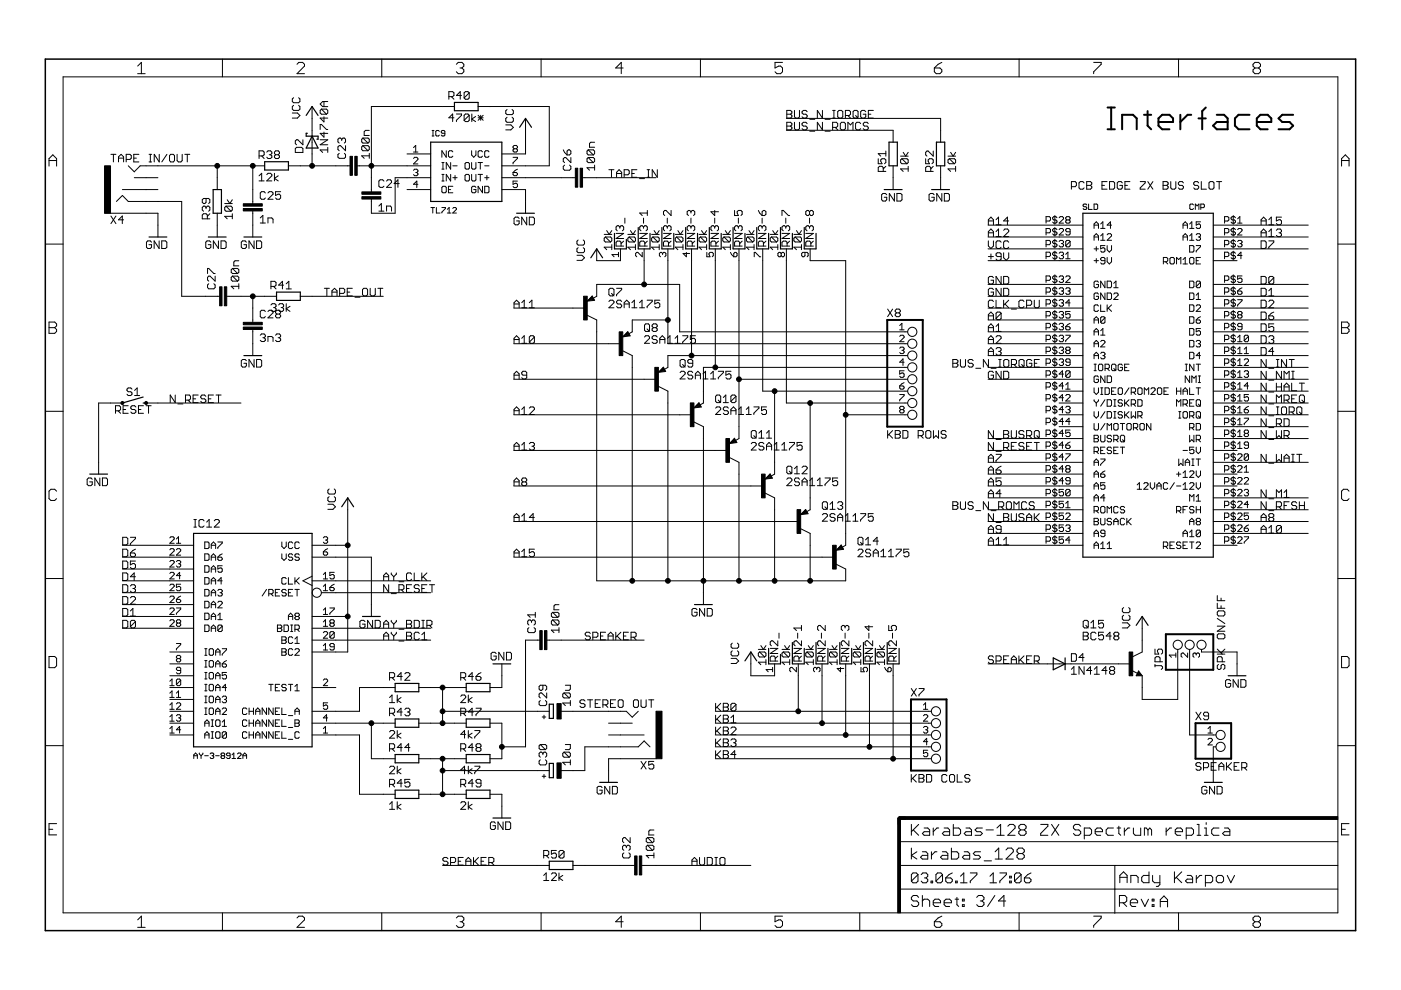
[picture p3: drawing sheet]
<svg xmlns="http://www.w3.org/2000/svg" width="297mm" height="210mm" viewBox="0 0 297 210" stroke-linecap="round" stroke-linejoin="round" font-family="sans-serif">
<g fill="none" stroke="#000" stroke-width=".21">
<path d="M13.4 16.3h270.3v177.2h-270.3zM29.2 14l.8-.8v2.4M29.2 15.6h1.6M47.2 12.5v3.8M63 13.6l.4-.4h.8l.4 .4v.4l-1.6 1.6h1.6M80.9 12.5v3.8M96.8 13.6l.4-.4h.7l.4 .4v.4l-.4 .4M97.5 14.4h.4M97.9 14.4l.4 .4v.4l-.4 .4h-.7l-.4-.4M99.5 19.7l-.3-.3h-.5l-.3 .3v1.1M99.5 19.7v1.1l-.3 .2h-.5l-.3-.2M99.5 19.7l-1.1 1.1"/>
<path d="M114.7 12.5v3.8M132.1 14.4h-1.6l1.2-1.2v2.4M148.5 12.5v3.8M165.9 13.2h-1.6v1.2l.8-.4h.4l.4 .4v.8l-.4 .4h-.8l-.4-.4M182.3 12.5v3.8M198.1 14.4h1.2l.4 .4v.4l-.4 .4h-.8l-.4-.4zM199.7 13.2l-.8 .4-.8 .8M216.1 12.5v3.8M231.9 13.2h1.6v.4l-1.6 1.6v.4M249.9 12.5v3.8M266.1 14.4l-.4 .4v.4l.4 .4h.7l.5-.4v-.4l-.5-.4M266.1 14.4l-.4-.4v-.4l.4-.4h.7l.5 .4v.4l-.5 .4"/>
<path d="M266.1 14.4h.7M10.4 35.2v-1.6l.8-.8 .8 .8v1.6M10.4 34h1.6M23.5 32.7h1.1M24 32.7v1.6M25.1 34.3v-1l.6-.6 .5 .6v1M25.1 33.5h1.1M26.8 33.8h.8l.2-.3v-.5l-.2-.3h-.8v1.6M27.2 35.2l1.3 1.2 1.2-1.2h26.4M28.4 33.5h.5M28.5 37.7h5M29.4 32.7h-1v1.6h1"/>
<path d="M31.6 32.7h.6M31.6 34.3h.6M31.9 32.7v1.6M33.8 32.7v1.6l-1.1-1.6v1.6M35.4 32.7l-1.1 1.6M36.2 32.7h.5l.3 .3v1.1l-.3 .2h-.5l-.3-.2v-1.1zM37.5 32.7v1.4l.3 .2h.6l.2-.2v-1.4M39.2 32.7h1M39.7 32.7v1.6M46.1 35.2v5M53.6 35.2v8M54.9 33.1h.8l.3-.3v-.5l-.3-.3h-.8v1.6"/>
<path d="M54.9 37.3l.6-.6v1.7M54.9 38.4h1.1M55.5 33.1l.5 .5M56.6 32.3l.2-.3h.6l.2 .3v.2l-.2 .3M56.6 37l.2-.3h.6l.2 .3v.3l-1 1.1h1M57.1 32.8h.3M57.4 32.8l.2 .3v.2l-.2 .3h-.6l-.2-.3M58.2 36.7v1.7M58.4 32.8l-.2-.3v-.2l.2-.3h.6l.2 .3v.2l-.2 .3M58.4 32.8l-.2 .3v.2l.2 .3h.6l.2-.3v-.2l-.2-.3M58.4 32.8h.6M59 37.3l-.8 .5 .8 .6"/>
<path d="M61.2 35.2h13M62 24h1.1l.5 .5-.5 .5h-1.1M62.3 22.3l-.3 .3v.5l.3 .3h1l.3-.3v-.5l-.3-.3M62.3 20.7l-.3 .3v.5l.3 .3h1l.3-.3v-.5l-.3-.3M62.9 31.2h1l.3 .3v.8h-1.6v-.8zM64.2 29.6v1.1l-1.1-1.1h-.2l-.3 .3v.5l.3 .3M66.2 22.6v12.6M67.9 29.6h1.6l-1.6 1.1h1.6M67.9 27.5v-1.1h.3l1 1.1h.3M68.2 23.1h1l.3 .3v.6l-.3 .2M68.2 23.1l-.3 .3v.6l.3 .2h1M68.2 23.1l1 1.1"/>
<path d="M68.7 28v1.1l-.8-.8h1.6M68.7 21.5v1.1M68.7 24.8v1l-.8-.8h1.6M69.5 31.8h-1.6l.5 .5M69.5 31.2v1.1M69.5 21.5h-1.1l-.5 .6 .5 .5h1.1M71.9 32.5l-.3 .3v.5l.3 .3h1.1l.3-.3v-.5l-.3-.3M72.5 29.5l-.3-.2h-.3l-.3 .2v.6l.3 .2M72.5 29.5l.2-.2h.3l.3 .2v.6l-.3 .2M72.5 29.5v.3M73.3 30.9v1.1l-1.1-1.1h-.3l-.3 .3v.5l.3 .3M75.7 35.2h15.6"/>
<path d="M76.9 29.3h1.1l.3 .2v.6l-.3 .2M76.9 30.9h1.1l.3 .3v.5l-.3 .3M76.9 30.9l-.2 .3v.5l.2 .3h1.1M76.9 29.3l-.2 .2v.6l.2 .2h1.1M76.9 30.9l1.1 1.1M76.9 29.3l1.1 1M78.3 33h-1.6l.5 .6M78.3 32.5v1.1M78.3 27.6h-.8l-.3 .3v.8h1.1M81.4 38.4l-.3-.3h-.5l-.3 .3v1.1l.3 .2h.5l.3-.2M82 38.4l.2-.3h.6l.2 .3v.3l-1 1h1M84.6 38.9h-1l.8-.8v1.6"/>
<path d="M86.3 32.6h5M87.7 33.6l.2-.2h.5l.2 .2v.2l-.9 1h.9M87.7 31.3l.4-.5v1.4M87.7 32.2h.9M87.7 36.1l.2-.2h.5l.2 .2-.2 .5M88.1 36.6h.3M88.4 36.6l.2 .2-.2 .5h-.5l-.2-.3M88.6 39.1h-.9l.7-.7v1.4M91.3 37.7h-7.5v7.5h-5.1v-3M91.6 27.7h.4M91.6 28.8h.4M91.8 27.7v1.1"/>
<path d="M93.2 27.9l-.2-.2h-.4l-.2 .2v.7l.2 .2h.4l.2-.2M93.7 38.4h.4M93.7 35.9h.4M93.7 34.5h.4M93.7 37h.4M93.9 39.5h.5l.2 .2v1l-.2 .2h-.5l-.2-.2v-1zM93.9 34.5v1.4M93.9 37v1.4M94.3 28.3h-.6l-.1-.3 .1-.3h.4l.2 .2v.7l-.2 .2h-.4l-.1-.2M94.6 32v1.3l-.9-1.3v1.3M95.2 20.5h.8l.2-.3v-.5l-.2-.3h-.8v1.6M95.5 34.5v1.4l-.9-1.4v1.4"/>
<path d="M95.5 37v1.4l-.9-1.4v1.4M95.7 20.5l.5 .5M96 32.2l-.2-.2h-.5l-.2 .2v.9l.2 .2h.5l.2-.2M96 39.5h-.9v1.4h.9M96 35.2h.9M96 37.7h.9M96.2 25h-1l.8-.8v1.6M96.4 22.6h-17.7v18.1M96.5 37.2v.9M96.8 24.2h1.1v.2l-1.1 1.1v.3M97.9 20.2h-1.1l.8-.8v1.6M98.6 37.2l.2-.2h.5l.2 .2v.9l-.2 .3h-.5l-.2-.3z"/>
<path d="M98.6 34.7l.2-.2h.5l.2 .2v.9l-.2 .3h-.5l-.2-.3zM99.5 24.4l-.3-.2h-.5l-.3 .2v1.1M99.5 24.4v1.1l-.3 .3h-.5l-.3-.3M99.5 24.4l-1.1 1.1M100 37v1.1l.2 .3h.5l.2-.3v-1.1M100 34.5v1.1l.2 .3h.5l.2-.3v-1.1M100 32v.9l.4 .4 .5-.4v-.9M100 24.2v1.6M100.8 24.7l-.8 .6 .8 .5M100.9 39.7l-.2-.2h-.5l-.2 .2v1l.2 .2h.5l.2-.2v-.5h-.5M101.4 25h1M101.4 24.4l1 1.1"/>
<path d="M101.4 22.6h15.1v12.6h-10.1M101.4 34.5h.9M101.4 37h.9M101.8 34.5v1.4M101.8 37v1.4M101.9 24.4v1.1M102.3 32.2l-.2-.2h-.5l-.2 .2v.9l.2 .2h.5l.2-.2M102.3 39.5v1.4l-.9-1.4v1.4M102.4 24.4l-1 1.1M102.8 35.2h.9M102.8 37.7h.9M102.8 39.5h.7l.2 .2v1l-.2 .2h-.7z"/>
<path d="M103.2 37.2v.9M103.7 32.2l-.2-.2h-.5l-.2 .2v.9l.2 .2h.5l.2-.2M106.4 37.7h15.6M107.2 26.5h1.1l.5 .5-.5 .5h-1.1M107.5 24.8l-.3 .3v.6l.3 .2h1.1l.2-.2v-.6l-.2-.3M107.5 23.2l-.3 .3v.5l.3 .3h1.1l.2-.3v-.5l-.2-.3M108.8 36.6h.7l.2 .4-.2 .3h-.5l-.2-.3zM108.8 33.4h.9v.2l-.9 .9v.3M109 31.5l-.2 .3 .2 .4h.5l.2-.2-.2-.5M109 31.5l-.2-.2 .2-.5h.5l.2 .3-.2 .4M109 31.5h.5M109.7 38.4h-.9v.7l.4-.2 .5 .2v.4l-.2 .3h-.5l-.2-.3"/>
<path d="M109.7 35.9l-.9 .7M111.4 25.1v7.5h-5M119.4 31.8l.3 .5 .5 .6M119.7 35l-.3 .3v.5l.3 .3h1.1l.2-.3v-.5l-.2-.3M120.2 32l.3-.2h.3l.2 .2v.6l-.2 .3h-.6zM121 33.4v1.1l-1-1.1h-.3l-.3 .3v.5l.3 .3M123.5 37.7h15.6M124.7 31.8h1.1l.3 .2v.6l-.3 .3M124.7 33.4h1.1l.3 .3v.5l-.3 .3M124.7 33.4l-.2 .3v.5l.2 .3h1.1M124.7 31.8l-.2 .2v.6l.2 .3h1.1M124.7 33.4l1.1 1.1"/>
<path d="M124.7 31.8l1.1 1.1M126.1 35.6h-1.6l.5 .5M126.1 35v1.1M126.1 30.2h-.8l-.3 .2v.8h1.1M129.1 36h1.1M129.6 36v1.6M130.7 37.6v-1.1l.6-.5 .5 .5v1.1M130.7 36.8h1.1M132.3 37.1h.8l.3-.3v-.5l-.3-.3h-.8v1.6M134 36.8h.5M135 36h-1v1.6h1M135.6 37.9h1.1"/>
<path d="M137.2 36h.5M137.2 37.6h.5M137.5 36v1.6M139.4 36v1.6l-1.1-1.6v1.6M166.7 27.6h22.7v2.5M166.7 25.1h32.7v5M166.8 23.4h.8l.3 .3v.3l-.3 .2 .3 .3v.3l-.3 .2h-.8zM166.8 24.2h.8M166.8 25.9h.8l.3 .3v.3l-.3 .2 .3 .3v.3l-.3 .2h-.8zM166.8 26.7h.8M168.4 23.4v1.4l.3 .2h.5l.3-.2v-1.4M168.4 25.9v1.4l.3 .2h.5l.3-.2v-1.4"/>
<path d="M171.1 23.7l-.2-.3h-.6l-.2 .3v.3l.2 .2h.6l.2 .3v.3l-.2 .2h-.6l-.2-.2M171.1 26.2l-.2-.3h-.6l-.2 .3v.3l.2 .2h.6l.2 .3v.3l-.2 .2h-.6l-.2-.2M171.7 25.3h1M171.7 27.8h1M174.4 23.4v1.6l-1.1-1.6v1.6M174.4 25.9v1.6l-1.1-1.6v1.6M174.9 25.3h1.1M174.9 27.8h1.1M176.5 25h.6M176.5 23.4h.6M176.5 27h.8l.3-.3v-.5l-.3-.3h-.8v1.6M176.8 23.4v1.6"/>
<path d="M177.1 27l.5 .5M177.9 23.4h.5l.3 .3v1.1l-.3 .2h-.5l-.3-.2v-1.1zM178.2 26.2l.2-.3h.6l.2 .3v1.1l-.2 .2h-.6l-.2-.2zM179.2 24.5h.8l.3-.3v-.5l-.3-.3h-.8v1.6M179.8 27.5v-1.6l.5 .6 .5-.6v1.6M179.8 24.5l.5 .5M181.1 23.4h.6l.2 .3v1.1l-.2 .2h-.6l-.2-.2v-1.1zM181.4 24.5l.5 .5M182.5 26.2l-.3-.3h-.5l-.3 .3v1.1l.3 .2h.5l.3-.2M183.6 23.7l-.3-.3h-.5l-.3 .3v1.1l.3 .2h.5l.3-.2v-.6h-.6M184.1 26.2l-.3-.3h-.5l-.3 .3v.3l.3 .2h.5l.3 .3v.3l-.3 .2h-.5l-.3-.2M184.1 24.2h.5"/>
<path d="M185.2 23.4h-1.1v1.6h1.1M186.2 33.7v1h.8l-.3-.5v-.3l.3-.2h.5l.3 .2v.6l-.3 .2M187.3 36.3v-.8l-.3-.2h-.5l-.3 .2v.8h1.6M187.8 35.3l-.5 .5M187.8 32v1.1M187.8 32.6h-1.6l.5 .5M189.4 35.2v5M190.9 33.1h1.7M191.2 33.7h1.1l.3 .2v.6l-.3 .2M191.2 33.7l-.3 .2v.6l.3 .2h1.1M191.2 33.7l1.1 1M191.5 32.3l.5 .8 .6-.8"/>
<path d="M192.6 35.8h-1.7l.6 .5M192.6 35.3v1M196.3 33.7v1h.8l-.3-.5v-.3l.3-.2h.5l.3 .2v.6l-.3 .2M197.3 36.3v-.8l-.2-.2h-.6l-.2 .2v.8h1.6M197.9 32v1.1l-1.1-1.1h-.3l-.2 .3v.5l.2 .3M197.9 35.3l-.6 .5M199.4 35.2v5M201 33.1h1.6M201.3 33.7l-.3 .2v.6l.3 .2h1.1M201.3 33.7h1.1l.2 .2v.6l-.2 .2M201.3 33.7l1.1 1M201.5 32.3l.6 .8 .5-.8"/>
<path d="M202.6 35.8h-1.6l.5 .5M202.6 35.3v1M227.2 39.6h.8l.2-.3v-.5l-.2-.3h-.8v1.6M229.8 38.8l-.2-.3h-.6l-.2 .3v1l.2 .3h.6l.2-.3M230.4 38.5h.8l.3 .3v.2l-.3 .3 .3 .3v.2l-.3 .3h-.8zM230.4 39.3h.8M233.6 39.3h.6M234.7 38.5h-1.1v1.6h1.1M235.2 38.5h.9l.2 .3v1l-.2 .3h-.9zM238 38.8l-.3-.3h-.5l-.3 .3v1l.3 .3h.5l.3-.3v-.5h-.6M238.5 39.3h.5M239.6 38.5h-1.1v1.6h1.1"/>
<path d="M241.7 38.5h1.1v.3l-1.1 1v.3h1.1M243.4 38.5l1 1.6M244.4 38.5l-1 1.6M246.6 38.5h.8l.3 .3v.2l-.3 .3 .3 .3v.2l-.3 .3h-.8zM246.6 39.3h.8M248.2 38.5v1.3l.3 .3h.5l.3-.3v-1.3M250.9 38.8l-.2-.3h-.6l-.3 .3v.2l.3 .3h.6l.2 .3v.2l-.2 .3h-.6l-.3-.3M254.1 38.8l-.2-.3h-.6l-.2 .3v.2l.2 .3h.6l.2 .3v.2l-.2 .3h-.6l-.2-.3M254.7 38.5v1.6h1.1M256.6 38.5h.5l.3 .3v1l-.3 .3h-.5l-.3-.3v-1zM257.9 38.5h1.1M258.5 38.5v1.6"/>
<path d="M284.4 34h1.6M284.4 35.2v-1.6l.8-.8 .8 .8v1.6M9.6 51.8h3.8M23.4 45.2h10.1v5M23.5 45.8l1.1 1.6M24.6 45.8l-1.1 1.6M24.7 42.7l1.3-1.3 1.2 1.3h11.3v20.1h8.1M26 40.2h7.5M26.2 46.6h-1.1l.8-.8v1.6M32.1 51.4l-.2-.3h-.6l-.2 .3v1l.2 .3h.6l.2-.3v-.5h-.5M33.7 51.1v1.6l-1-1.6v1.6M34.3 51.1h.8l.3 .3v1l-.3 .3h-.8z"/>
<path d="M43.7 44l-.3-.3h-.2l-.3 .3v.5l.3 .3M43.7 44l.3-.3h.2l.3 .3v.5l-.3 .3M43.7 42.1v.8l-.3 .3h-.2l-.3-.3v-.5l.3-.3h1l.3 .3v.5l-.3 .3M43.7 44v.2M44 46.4v-.8l-.3-.3h-.5l-.3 .3v.8h1.6M44 58v-1.1h.3l1 1.1h.3M44.5 45.3l-.5 .6M44.7 51.4l-.3-.3h-.5l-.3 .3v1l.3 .3h.5l.3-.3v-.5h-.5M45.6 58.5v1.1l-1.1-1.1h-.2l-.3 .3v.6l.3 .2M46.1 45.2v5M46.3 51.1v1.6l-1.1-1.6v1.6M46.9 51.1h.8l.2 .3v1l-.2 .3h-.8z"/>
<path d="M47.6 43.2h1.7M47.9 43.7l-.3 .3v.5l.3 .3h1.1M47.9 43.7h1.1l.3 .3v.5l-.3 .3M47.9 43.7l1.1 1.1M48.2 42.4l.5 .8 .6-.8M49.3 45.9h-1.7l.6 .5M49.3 45.3v1.1M49.3 58.5h1.1l.2 .3v.6l-.2 .2M49.3 56.9l-.3 .3v.5l.3 .3h1.1M49.3 56.9h1.1l.2 .3v.5l-.2 .3M49.3 58.5l-.3 .3v.6l.3 .2h1.1M49.3 58.5l1.1 1.1"/>
<path d="M49.3 56.9l1.1 1.1M50.6 55.3h-.8l-.2 .3v.8h1M52.2 51.4l-.2-.3h-.6l-.2 .3v1l.2 .3h.6l.2-.3v-.5h-.5M53.6 44.7v5.5M53.9 51.1v1.6l-1.1-1.6v1.6M54.4 51.1h.8l.3 .3v1l-.3 .3h-.8zM55.2 46.2l.5-.5v1.6M55.2 47.3h1.1M56.3 40.9l-.3-.3h-.5l-.3 .3v1.1l.3 .2h.5l.3-.2M56.8 47.3v-1.1h.8l.3 .3v.8M56.8 40.9l.3-.3h.5l.3 .3v.3l-1.1 1h1.1M59.5 40.6h-1.1v.8l.6-.2h.2l.3 .2v.6l-.3 .2h-.5l-.3-.2"/>
<path d="M80.3 43.7l.6-.5v1.6M80.3 44.8h1.1M82 44.8v-1.1h.8l.2 .3v.8M86.3 40.2h5M91.4 44h.7M91.8 44v1.2M92.5 44v1.2h.8M93.7 44h.7l-.7 1.2M94.8 45.2h.8M94.8 44.4l.4-.4v1.2M95.1 40.2h.4M96 44.2l.2-.2h.4l.2 .2v.2l-.8 .8h.8"/>
<path d="M106.4 40.2h5v5M110.1 46.3l-.3-.3h-.5l-.3 .3v1.1l.3 .3h.5l.3-.3v-.6h-.6M111.7 46v1.7l-1.1-1.7v1.7M112.2 46h.8l.3 .3v1.1l-.3 .3h-.8zM122.3 54.1h1.1l.5 .6-.5 .5h-1.1M122.6 52.5l-.3 .3v.5l.3 .3h1.1l.2-.3v-.5l-.2-.3M122.6 50.9l-.3 .3v.5l.3 .3h1.1l.2-.3v-.5l-.2-.3M126.5 52.8v2.5h5.1v-2.5M128.1 49.7h1.6M128.4 50.2h1l.3 .3v.6l-.3 .2M128.4 50.2l-.3 .3v.6l.3 .2h1M128.4 50.2l1 1.1"/>
<path d="M128.6 48.9l.6 .8 .5-.8M129.7 52.4h-1.6l.5 .5M129.7 51.9v1M130.6 49.5h1.6l-1.6 1.1h1.6M131.1 54h-1.3l.4 .4M131.1 53.5v.9M131.4 48.1l-.3-.2h-.2l-.3 .2v.6l.3 .2M131.4 48.1l.3-.2h.3l.2 .2v.6l-.2 .2M131.4 48.1v.3M131.7 52.2v-.8l-.3-.3h-.5l-.3 .3v.8h1.6M132.2 51.1l-.5 .5M132.5 46.2v1.1"/>
<path d="M133.1 49.7h1.6M133.4 50.2l-.3 .3v.6l.3 .2h1.1M133.4 50.2h1.1l.2 .3v.6l-.2 .2M133.4 50.2l1.1 1.1M133.7 48.9l.5 .8 .5-.8M134.7 52.4h-1.6l.6 .5M134.7 51.9v1M135.6 49.5h1.6l-1.6 1.1h1.6M136.2 53.5v.9l-1-.9h-.2l-.2 .2v.5l.2 .2M136.4 48.1l-.2-.2h-.3l-.3 .2v.6l.3 .2M136.4 48.1l.3-.2h.3l.2 .2v.6l-.2 .2M136.4 46.2v1.1"/>
<path d="M136.4 48.1v.3M136.6 52.8v7.5M136.7 52.2v-.8l-.3-.3h-.5l-.3 .3v.8h1.6M137.2 45.2h-1.6l.6 .5M137.2 51.1l-.5 .5M137.2 44.6v1.1M138.2 49.7h1.6M138.4 50.2l-.2 .3v.6l.2 .2h1.1M138.4 50.2h1.1l.3 .3v.6l-.3 .2M138.4 50.2l1.1 1.1M138.7 48.9l.5 .8 .6-.8M139.8 52.4h-1.6l.5 .5"/>
<path d="M139.8 51.9v1M140.5 53.7l.2-.2 .5 .2v.5l-.3 .2M140.5 53.7l-.2-.2-.5 .2v.5l.2 .2M140.5 53.7v.3M140.7 49.5h1.6l-1.6 1.1h1.6M141.5 48.1l.2-.2h.3l.3 .2v.6l-.3 .2M141.5 48.1l-.3-.2h-.3l-.2 .2v.6l.2 .2M141.5 46.2v1.1M141.5 48.1v.3M141.6 52.8v20.1h50.8M141.7 52.2v-.8l-.2-.3h-.6l-.2 .3v.8h1.6M142.3 44.6v1.1l-1.1-1.1h-.3l-.2 .3v.5l.2 .3"/>
<path d="M142.3 51.1l-.6 .5M143.2 49.7h1.6M143.4 50.2l-.2 .3v.6l.2 .2h1.1M143.4 50.2h1.1l.3 .3v.6l-.3 .2M143.4 50.2l1.1 1.1M143.7 48.9l.6 .8 .5-.8M144.8 52.4h-1.6l.5 .5M144.8 51.9v1M145.5 53.5v.9l-.7-.7h1.4M145.7 49.5h1.6l-1.6 1.1h1.6M146.5 48.1l.3-.2h.2l.3 .2v.6l-.3 .2M146.5 48.1l-.3-.2h-.2l-.3 .2v.6l.3 .2"/>
<path d="M146.5 44.9l-.3-.3h-.2l-.3 .3v.5l.3 .3M146.5 44.9l.3-.3h.2l.3 .3v.5l-.3 .3M146.5 44.9v.3M146.5 46.2v1.1M146.5 48.1v.3M146.6 52.8v22.6M146.8 52.2v-.8l-.3-.3h-.5l-.3 .3v.8h1.6M147.3 51.1l-.5 .5M148.2 49.7h1.6M148.5 50.2l-.3 .3v.6l.3 .2h1M148.5 50.2h1l.3 .3v.6l-.3 .2M148.5 50.2l1 1.1"/>
<path d="M148.7 48.9l.6 .8 .5-.8M149.8 52.4h-1.6l.5 .5M149.8 51.9v1M149.9 53.5v.9h.6l-.2-.4 .2-.5h.5l.2 .2v.5l-.2 .2M150.7 49.5h1.6l-1.6 1.1h1.6M151.5 48.1l.3-.2h.3l.2 .2v.6l-.2 .2M151.5 44.6v1.1l-.8-.8h1.6M151.5 48.1l-.2-.2h-.3l-.3 .2v.6l.3 .2M151.5 46.2v1.1M151.5 48.1v.3M151.7 52.8v25.1M151.8 52.2v-.8l-.3-.3h-.5l-.3 .3v.8h1.6"/>
<path d="M152.3 51.1l-.5 .5M153.2 49.7h1.7M153.5 50.2l-.3 .3v.6l.3 .2h1.1M153.5 50.2h1.1l.3 .3v.6l-.3 .2M153.5 50.2l1.1 1.1M153.8 48.9l.5 .8 .6-.8M154.9 52.4h-1.7l.6 .5M154.9 51.9v1M154.9 53.5l.7 .9M155.6 53.7l.2-.2 .5 .2v.5l-.3 .2h-.4zM155.7 49.5h1.7l-1.7 1.1h1.7M155.7 44.6v1.1h.8l-.2-.5v-.3l.2-.3h.6l.3 .3v.5l-.3 .3"/>
<path d="M156.5 48.1l.3-.2h.3l.3 .2v.6l-.3 .2M156.5 48.1l-.2-.2h-.3l-.3 .2v.6l.3 .2M156.5 46.2v1.1M156.5 48.1v.3M156.7 52.8v40.2l-.7 .4M156.8 52.2v-.8l-.3-.3h-.5l-.3 .3v.8h1.7M157.4 51.1l-.6 .5M158.3 49.7h1.6M158.5 50.2l-.2 .3v.6l.2 .2h1.1M158.5 50.2h1.1l.3 .3v.6l-.3 .2M158.5 50.2l1.1 1.1M158.8 48.9l.5 .8 .6-.8"/>
<path d="M159.9 52.4h-1.6l.5 .5M159.9 51.9v1M159.9 54.4v-.9h.2l1 .9h.2M160.8 49.5h1.6l-1.6 1.1h1.6M160.8 44.6l.3 .6 .5 .5M161.6 48.1l.3-.2h.2l.3 .2v.6l-.3 .2M161.6 48.1l-.3-.2h-.2l-.3 .2v.6l.3 .2M161.6 46.2v1.1M161.6 48.1v.3M161.7 52.8v30.1h30.7M161.9 52.2v-.8l-.3-.3h-.5l-.3 .3v.8h1.6M161.9 44.6h.2l.3 .3v.5l-.3 .3h-.5v-.8z"/>
<path d="M162.4 51.1l-.5 .5M163.3 49.7h1.6M163.6 50.2l-.3 .3v.6l.3 .2h1M163.6 50.2h1l.3 .3v.6l-.3 .2M163.6 50.2l1 1.1M163.8 48.9l.6 .8 .5-.8M164.9 52.4h-1.6l.5 .5M164.9 51.9v1M165.6 53.7l-.2-.2-.5 .2v.5l.3 .2 .4-.2M165.6 53.7l.3-.2 .4 .2v.5l-.2 .2-.5-.2M165.6 53.7v.5M165.8 45.7v-1.1h.3l1.1 1.1h.2"/>
<path d="M165.8 49.5h1.6l-1.6 1.1h1.6M166.6 48.1l.3-.2h.3l.2 .2v.6l-.2 .2M166.6 48.1l-.3-.2h-.2l-.3 .2v.6l.3 .2M166.6 46.2v1.1M166.6 48.1v.3M166.7 52.8v32.6h25.7M166.9 52.2v-.8l-.3-.3h-.5l-.3 .3v.8h1.6M167.4 51.1l-.5 .5M168.3 49.7h1.6M168.6 50.2l-.3 .3v.6l.3 .2h1.1M168.6 50.2h1.1l.2 .3v.6l-.2 .2M168.6 50.2l1.1 1.1"/>
<path d="M168.9 48.9l.5 .8 .5-.8M169.9 52.4h-1.6l.6 .5M169.9 51.9v1M170.7 53.5v.7l-.3 .2-.4-.2v-.5l.2-.2h.9l.2 .2v.5l-.2 .2M170.8 49.5h1.6l-1.6 1.1h1.6M171.6 44.9l.3-.3h.3l.2 .3v.5l-.2 .3h-.3l-.3-.3M171.6 48.1l.3-.2h.3l.2 .2v.6l-.2 .2M171.6 44.9l-.2-.3h-.3l-.3 .3v.5l.3 .3h.3l.2-.3M171.6 48.1l-.2-.2h-.3l-.3 .2v.6l.3 .2M171.6 44.9v.5M171.6 46.2v1.1M171.6 48.1v.3"/>
<path d="M171.8 52.8v2.5h7.5v60.3l-.7 .4M171.9 52.2v-.8l-.3-.3h-.5l-.3 .3v.8h1.6M172.4 51.1l-.5 .5M188 41.3l-.3-.3h-.5l-.3 .3v1.1l.3 .2h.5l.3-.2v-.6h-.5M189.6 41v1.6l-1-1.6v1.6M190.2 41h.8l.2 .3v1.1l-.2 .2h-.8zM198.1 41.3l-.3-.3h-.5l-.3 .3v1.1l.3 .2h.5l.3-.2v-.6h-.6M199.7 41v1.6l-1.1-1.6v1.6M200.2 41h.8l.3 .3v1.1l-.3 .2h-.8zM209.5 55.3h20.1M209.5 50.2h20.1M209.5 47.7h20.1"/>
<path d="M209.5 52.8h20.1M209.5 46.8h1.1M209.5 49.4h1.1M209.5 54.4h1.1M209.5 47.7v-1.1l.6-.6 .5 .6v1.1M209.5 50.2v-1.1l.6-.5 .5 .5v1.1M209.5 51.1v1.1l.6 .5 .5-.5v-1.1M210.1 53.8v1.1M210.6 58.9l-.2-.3h-.6l-.3 .3v1.1l.3 .2h.6l.2-.2v-.6h-.5M211.2 47.7h1.1M211.2 46.6l.5-.6v1.7M211.2 49.1l.5-.5v1.6"/>
<path d="M211.2 50.2h1.1M212.3 51.4l-.3-.3h-.6l-.2 .3v1l.2 .3h.6l.3-.3M212.3 54.4h-.9l-.2-.3v-.3l.2-.2h.6l.3 .2v1.1l-.3 .3h-.6l-.2-.3M212.3 58.6v1.6l-1.1-1.6v1.6M212.8 58.6h.8l.3 .3v1.1l-.3 .2h-.8zM212.8 53.6v1.1l.5 .5 .6-.5v-1.1M212.8 48.8l.3-.2h.5l.3 .2v.3l-1.1 1.1h1.1M213.9 51.4l-.3-.3h-.5l-.3 .3v1l.3 .3h.5l.3-.3M213.9 46.8h-1.1l.8-.8v1.7M221.8 51.9h.7l.2-.3v-.4l-.2-.2h-.7v1.3M221.8 46.9h.7l.2-.3v-.4l-.2-.3h-.7v1.4M221.8 49.4h.7l.2-.3v-.4l-.2-.2h-.7v1.3"/>
<path d="M221.8 54.4h.7l.2-.2v-.5l-.2-.2h-.7v1.4M221.8 59.4h.7l.2-.2v-.5l-.2-.2h-.7v1.4M223.6 45.7v1.8M223.6 48.2v1.9M223.6 50.7v1.9M223.6 53.3v1.8M223.6 58.3v1.8M224.1 48.7l-.2-.2h-.5l-.2 .2 .2 .4h.5l.2 .3-.2 .4h-.5l-.2-.2M224.1 46.2l-.2-.3h-.5l-.2 .3 .2 .4h.5l.2 .3v.2l-.2 .2h-.5l-.2-.2M224.1 51.2l-.2-.2h-.5l-.2 .4 .2 .2h.5l.2 .5-.2 .2h-.5l-.2-.2M224.1 53.7l-.2-.2h-.5l-.2 .2 .2 .5h.5l.2 .2-.2 .5h-.5l-.2-.3M224.1 58.7l-.2-.2h-.5l-.2 .5 .2 .2h.5l.2 .4-.2 .3h-.5l-.2-.3"/>
<path d="M224.6 48.7l.2-.2h.5l.2 .2v.2l-.9 .9h.9M224.6 46.2l.2-.3h.5l.2 .3v.2l-.9 .9h.9M224.6 51.2l.2-.2h.5l.2 .2-.2 .4M224.6 53.7l.2-.2h.5l.2 .2-.2 .5M224.6 58.7l.2-.2h.5l.2 .2-.2 .5M225 51.6h.3M225 54.2h.3M225 59.2h.3M225.3 59.2l.2 .2-.2 .5h-.5l-.2-.3M225.3 51.6l.2 .3-.2 .4h-.5l-.2-.2M225.3 54.2l.2 .2-.2 .5h-.5l-.2-.3M226 54.9h.9"/>
<path d="M226 58.7l.2-.2h.5l.2 .2v.3l-.9 .9h.9M226 53.9l.4-.4v1.4M226.2 46.6l-.2-.2 .2-.5h.5l.2 .3-.2 .4M226.2 46.6l-.2 .3v.2l.2 .2h.5l.2-.2-.2-.5M226.2 46.6h.5M226.9 49.1h-.7l-.2-.2 .2-.4h.5l.2 .2v.9l-.2 .2h-.5l-.2-.2M226.9 51.2l-.2-.2h-.5l-.2 .2v.9M226.9 51.2v.9l-.2 .2h-.5l-.2-.2M226.9 51.2l-.9 .9M230.4 43.5l-.2-.2h-.4l-.2 .3 .2 .2h.4l.2 .4-.2 .2h-.4l-.2-.2M230.8 43.3v1.1h.8M232 55.3h.9"/>
<path d="M232 50.2h.9M232 48.4v-.9l.4-.5 .5 .5v.9M232 50.9v-.9l.4-.4 .5 .4v.9M232 47.7h.9M232 43.3h.5l.2 .2v.7l-.2 .2h-.5zM232 52.8h.9M232.4 52.3v.9M232.4 54.8v.9M232.9 59.8l-.2-.2h-.5l-.2 .2v1l.2 .2h.5l.2-.2v-.5h-.5M233.4 48.4h.9M233.4 50.9h.9M233.4 47.5l.4-.5v1.4"/>
<path d="M233.4 50l.4-.4v1.3M234.3 55.3h-.7l-.2-.3 .2-.4h.4l.3 .2v.9l-.3 .3h-.4l-.2-.3M234.3 52.1h-.9v.7l.6-.3 .3 .3v.4l-.3 .2h-.4l-.2-.2M234.3 59.6v1.4l-.9-1.4v1.4M234.7 59.6h.7l.3 .2v1l-.3 .2h-.7zM234.7 52.1v.9l.5 .4 .5-.4v-.9M234.7 49.8l.3-.2h.4l.3 .2v.2l-1 .9h1M234.7 54.6v.9l.5 .5 .5-.5v-.9M235.7 47.7h-1l.7-.7v1.4M246.7 55.5h.7l.2-.2v-.5l-.2-.2h-.7v1.4M247.1 55.5l.5 .5M248.3 54.6h.5l.2 .2v.9l-.2 .3h-.5l-.2-.3v-.9z"/>
<path d="M249.4 56v-1.4l.5 .4 .5-.4v1.4M250.8 50.2h1M250.8 50.9v-.9l.5-.4 .5 .4v.9M250.8 48.4v-.9l.5-.5 .5 .5v.9M250.8 47.7h1M250.8 56h1M250.8 55l.5-.4v1.4M252.2 59.6h.7l.2 .2v1l-.2 .2h-.7zM252.2 47.5l.5-.5v1.4M252.2 50l.5-.4v1.3M252.2 48.4h.9M252.2 50.9h.9"/>
<path d="M252.2 52.1h.7l.2 .2v.9l-.2 .2h-.7zM252.5 54.6h.4l.2 .2v.9l-.2 .3h-.4l-.3-.3v-.9zM253 43.5l-.1-.2h-.4l-.2 .2v.7l.2 .2h.4l.1-.2M253.4 44.4v-1.1l.4 .3 .4-.3v1.1M253.6 55.3h.5M253.6 52.1h.9v.2l-.9 .9v.2M253.6 49.8l.2-.2h.5l.2 .2-.2 .4M254.1 50.2h.2M254.3 50.2l.2 .3-.2 .4h-.5l-.2-.2M254.5 59.8l-.2-.2h-.5l-.2 .2v1M254.5 47h-.9v.7l.5-.2 .4 .2v.5l-.2 .2h-.5l-.2-.2M254.5 54.6h-.9v1.4h.9"/>
<path d="M254.5 59.8v1l-.2 .2h-.5l-.2-.2M254.5 59.8l-.9 1M254.6 44h.6l.2-.2v-.3l-.2-.2h-.6v1.1M257.2 55.3h5.1M257.2 50.2h20.2M257.2 47.7h20.2M257.2 52.8h20.2M259.6 51.9h.7l.2-.3v-.4l-.2-.2h-.7v1.3M259.6 46.9h.7l.2-.3v-.4l-.2-.3h-.7v1.4M259.6 49.4h.7l.2-.3v-.4l-.2-.2h-.7v1.3M259.6 54.4h.7l.2-.2v-.5l-.2-.2h-.7v1.4M259.6 59.4h.7l.2-.2v-.5l-.2-.2h-.7v1.4"/>
<path d="M261.5 45.7v1.8M261.5 48.2v1.9M261.5 50.7v1.9M261.5 53.3v1.8M261.5 58.3v1.8M261.9 48.7l-.2-.2h-.5l-.2 .2 .2 .4h.5l.2 .3-.2 .4h-.5l-.2-.2M261.9 46.2l-.2-.3h-.5l-.2 .3 .2 .4h.5l.2 .3v.2l-.2 .2h-.5l-.2-.2M261.9 51.2l-.2-.2h-.5l-.2 .4 .2 .2h.5l.2 .5-.2 .2h-.5l-.2-.2M261.9 53.7l-.2-.2h-.5l-.2 .2 .2 .5h.5l.2 .2-.2 .5h-.5l-.2-.3M261.9 58.7l-.2-.2h-.5l-.2 .5 .2 .2h.5l.2 .4-.2 .3h-.5l-.2-.3M262.4 48.7l.2-.2h.5l.2 .2v.2l-.9 .9h.9M262.4 47.3h.9"/>
<path d="M262.4 46.4l.5-.5v1.4M262.4 51.2l.2-.2h.5l.2 .2-.2 .4M262.9 51.6h.2M263.1 51.6l.2 .3-.2 .4h-.5l-.2-.2M263.3 58.5h-.9v.7l.5-.2 .4 .2v.4l-.2 .3h-.5l-.2-.3M263.3 54.2h-.9l.7-.7v1.4M267.4 51.1h.8l.3 .3v1l-.3 .3h-.8zM267.4 46.8h1.1M267.4 49.4h1.1M267.4 58.6h.8l.3 .3v1.1l-.3 .2h-.8zM267.4 47.7v-1.1l.5-.6 .6 .6v1.1M267.4 50.2v-1.1l.5-.5 .6 .5v1.1"/>
<path d="M269 51.1h1.1v.3l-1.1 1v.3M269 47.7h1.1M269 46.6l.5-.6v1.7M269 49.1l.5-.5v1.6M269 50.2h1.1M270.1 58.9v1.1l-.3 .2h-.5l-.3-.2M270.1 58.9l-.3-.3h-.5l-.3 .3v1.1M270.1 58.9l-1.1 1.1M270.6 48.8l.3-.2h.5l.3 .2v.3l-.3 .3M271.2 49.4h.2M271.4 49.4l.3 .2v.3l-.3 .3h-.5l-.3-.3M271.7 46h-1.1v.8l.8-.2 .3 .2v.6l-.3 .3h-.5l-.3-.3"/>
<path d="M283.7 51.8h3.7M10.4 68.3h1.2l.4 .4v.4l-.4 .4 .4 .4v.4l-.4 .4h-1.2zM10.4 69.5h1.2M44.3 60.2l-.3 .2v.6l.3 .2h1l.3-.2v-.6l-.3-.2M48.1 62.8h10.5M50.6 60.7h-1.6l.6 .5M50.6 60.2v1M52.2 76.5l-.2-.3h-.6l-.2 .3v1.1l.2 .2h.6l.2-.2v-.6h-.5M53.6 62.8v5.5M53.6 69.8v5.6M53.9 76.2v1.6l-1.1-1.6v1.6M54.4 76.2h.8l.3 .3v1.1l-.3 .2h-.8z"/>
<path d="M55.2 71.1l.3-.3h.5l.3 .3v.3l-.3 .2M55.7 71.6h.3M56 71.6l.3 .3v.3l-.3 .2h-.5l-.3-.2M56.3 66l-.3-.2h-.5l-.3 .2v1.1l.3 .3h.5l.3-.3M56.8 72.4v-1h.8l.3 .2v.8M56.8 66l.3-.2h.5l.3 .2v.3l-1.1 1.1h1.1M57.4 64.7l.3-.3h.6l.2 .3v.2l-.2 .3M57.4 60.7h.9l.2-.2v-.6l-.2-.3h-.9v1.7M58 65.2h.3M58 60.7l.5 .6M58.3 65.2l.2 .3v.2l-.2 .3h-.6l-.3-.3M58.4 71.1l.3-.3h.5l.3 .3v.3l-.3 .2"/>
<path d="M58.7 66.6l-.3 .3v.2l.3 .3h.5l.3-.3v-.2l-.3-.3M58.7 66.6l-.3-.3v-.3l.3-.2h.5l.3 .2v.3l-.3 .3M58.7 66.6h.5M59 71.6h.2M59.1 64.7l.2-.3h.6l.2 .3v.2l-.2 .3M59.2 71.6l.3 .3v.3l-.3 .2h-.5l-.3-.2M59.6 65.2h.3M59.9 65.2l.2 .3v.2l-.2 .3h-.6l-.2-.3M60.1 60.5h-1l.8-.9v1.7M60.7 64.4v1.6M60.7 60.2l.5-.6v1.7M60.7 61.3h1.1"/>
<path d="M61.5 64.9l-.8 .6 .8 .5M63.7 62.8h17.6M68.8 61.1h1M69.3 61.1v1.6M70.4 61.9h1.1M70.4 62.7v-1l.5-.6 .6 .6v1M72 62.2h.8l.3-.3v-.5l-.3-.3h-.8v1.6M73.6 61.9h.6M74.7 61.1h-1.1v1.6h1.1M75.2 63h1.1M77.1 61.1h.6l.2 .3v1.1l-.2 .2h-.6l-.2-.2v-1.1zM78.5 61.1v1.4l.3 .2h.5l.3-.2v-1.4"/>
<path d="M80.1 61.1h1.1M80.6 61.1v1.6M108.9 72.9h22.7M108.9 65.3h15.1M109 65.3v-1.1l.5-.6 .6 .6v1.1M109 72.8v-1.1l.5-.5 .6 .5v1.1M109 64.5h1.1M109 72h1.1M109 79.5h1.1M110.6 65.3h1.1M110.6 72.8h1.1M110.6 64.2l.5-.6v1.7"/>
<path d="M110.6 71.7l.5-.5v1.6M111.7 79.5h-.8l-.3-.2v-.3l.3-.3h.5l.3 .3v1.1l-.3 .2h-.5l-.3-.2M112.2 65.3h1.1M112.2 64.2l.6-.6v1.7M113.3 71.5l-.3-.3h-.5l-.3 .3v1M113.3 71.5v1l-.3 .3h-.5l-.3-.3M113.3 71.5l-1.1 1M124.5 66.8l2 1v55.3h52.8v-2.5l-2-1M125.6 62.8l.5 .9-1.6 .2zM125.8 63.2l.7-.4v-2.5h17.6v10.1h48.3M129.1 63.9l.3-.3h.5l.3 .3v.3l-1.1 1.1h1.1M129.1 61.4l.3-.3h.5l.3 .3v1.1l-.3 .2h-.5l-.3-.2z"/>
<path d="M129.6 62.2l.6 .5M130.7 61.1h1.1v.3l-1.1 1.1v.2M131.8 63.9l-.3-.3h-.5l-.3 .3v.3l.3 .3h.5l.3 .2v.3l-.3 .3h-.5l-.3-.3M132 74.4l2 1v47.7M132.3 64.5h1.1M132.3 65.3v-1.1l.6-.6 .5 .6v1.1M133.1 70.3l.5 .9-1.5 .2zM134 65.3h1M134 64.2l.5-.6v1.7M135.6 65.3h1.1M135.6 64.2l.5-.6v1.7M136.7 71.5l.2-.3h.6l.2 .3v.2l-1 1.1h1"/>
<path d="M136.9 68.7h.6l.2 .2v1.1l-.2 .3h-.6l-.2-.3v-1.1zM137.2 69.7l.5 .6M137.2 63.6h1.1v.3l-1.1 1.1v.3M138.5 69.5l-.2-.3v-.3l.2-.2h.6l.2 .2v.3l-.2 .3M138.5 69.5l-.2 .2v.3l.2 .3h.6l.2-.3v-.3l-.2-.2M138.5 69.5h.6M139.3 71.5l-.2-.3h-.6l-.2 .3v.2l.2 .3h.6l.2 .3v.2l-.2 .3h-.6l-.2-.3M139.9 63.6h-1.1v.9l.6-.3h.2l.3 .3v.5l-.3 .3h-.5l-.3-.3M139.9 72.8v-1.1l.5-.5 .6 .5v1.1M139.9 72h1.1M140.7 77.9l.4 .9-1.5 .2zM141.5 72.8h1.1"/>
<path d="M141.5 71.7l.5-.5v1.6M141.6 67.8h-7.6v2.6l-.7 .4M143.1 72.8h1.1M143.1 71.7l.6-.5v1.6M144.2 76.5l.3-.3h.5l.3 .3v1.1l-.3 .2h-.5l-.3-.2zM144.2 79l.3-.3h.5l.3 .3v.3l-1.1 1h1.1M144.7 77.3l.6 .5M144.7 71.2h1.1v.3l-1.1 1v.3M146.9 77h-.8l-.3-.2v-.3l.3-.3h.5l.3 .3v1.1l-.3 .2h-.5l-.3-.2M146.9 79l-.3-.3h-.5l-.3 .3v.3l.3 .2h.5l.3 .3v.3l-.3 .2h-.5l-.3-.2M147.4 79.5h1.1M147.4 71.2h-1v.8l.5-.3h.3l.2 .3v.5l-.2 .3h-.6l-.2-.3"/>
<path d="M149.1 79.3l.5-.6v1.6M150.7 79.3l.5-.6v1.6M152.3 78.7h1.1v.3l-1.1 1.1v.2M155 78.7h-1.1v.8l.6-.2h.2l.3 .2v.6l-.3 .2h-.5l-.3-.2M188.2 65.5l1.1 1.6M189.3 65.5l-1.1 1.6M190.1 66.3l-.3-.2v-.3l.3-.3h.5l.3 .3v.3l-.3 .2M190.1 66.3l-.3 .3v.3l.3 .2h.5l.3-.2v-.3l-.3-.3M190.1 66.3h.5M190.8 69l.4-.4v1.3M190.8 71.3l.2-.2h.5l.2 .2v.2l-.9 1h.9M190.8 69.9h.9"/>
<path d="M190.8 73.8l.2-.2h.5l.2 .2-.2 .5M191.2 74.3h.3M191.5 74.3l.2 .2-.2 .5h-.5l-.2-.3M191.7 76.8h-.9l.7-.7v1.4M191.7 78.6h-.9v.7l.7-.2 .2 .2v.5l-.2 .2h-.5l-.2-.2M192.4 75.4h-50.8v2.5l-.7 .4M192.4 77.9h-43.3v7.5l-.7 .5M202 76.2h.8l.3 .3v.3l-.3 .2 .3 .3v.3l-.3 .2h-.8zM202 77h.8M203.6 76.2v1.4l.3 .2h.5l.3-.2v-1.4M206.3 76.5l-.2-.3h-.6l-.2 .3v.3l.2 .2h.6l.2 .3v.3l-.2 .2h-.6l-.2-.2M206.9 78.1h1"/>
<path d="M209.5 67.8h20.1M209.5 72.9h20.1M209.5 75.4h20.1M209.5 60.3h20.1M209.5 62.8h20.1M209.5 70.4h20.1M209.5 77.9h20.1M209.5 65.3h20.1M209.5 72h1.1M209.5 67h1.1M209.5 69.5h1.1M209.5 74.5h1.1"/>
<path d="M209.5 70.3v-1.1l.6-.5 .5 .5v1.1M209.5 67.8v-1.1l.6-.5 .5 .5v1.1M209.5 72.8v-1.1l.6-.5 .5 .5v1.1M209.5 75.3v-1.1l.6-.5 .5 .5v1.1M209.6 76.2v1.6l-1.1-1.6v1.6M210.1 78.1h1.1M210.6 63.9l-.2-.3h-.6l-.3 .3v1.1l.3 .3h.6l.2-.3M210.6 79l-.2-.3h-.6l-.3 .3v1.1l.3 .2h.6l.2-.2v-.6h-.5M210.6 61.4l-.2-.3h-.6l-.3 .3v1.1l.3 .2h.6l.2-.2v-.6h-.5M211.2 63.6v1.7h1.1M211.2 71.5l.2-.3h.6l.3 .3v.2l-1.1 1.1h1.1M211.2 70.3h1.1"/>
<path d="M211.2 74l.2-.3h.6l.3 .3v.2l-.3 .3M211.2 69.2l.5-.5v1.6M211.7 74.5h.3M211.7 76.2h.6M211.7 77.8h.6M212 74.5l.3 .3v.2l-.3 .3h-.6l-.2-.3M212 76.2v1.6M212.3 66.4l-.3-.2h-.6l-.2 .2v1.1M212.3 61.1v1.6l-1.1-1.6v1.6M212.3 78.7v1.6l-1.1-1.6v1.6M212.3 66.4v1.1l-.3 .3h-.6l-.2-.3M212.3 66.4l-1.1 1.1"/>
<path d="M212.8 78.7h.8l.3 .3v1.1l-.3 .2h-.8zM212.8 61.1h.8l.3 .3v1.1l-.3 .2h-.8zM212.8 63.6v1.7M212.8 76.5l.3-.3h.5l.3 .3v1.1l-.3 .2h-.5l-.3-.2zM213.1 64.5l.8 .8M213.9 63.6l-1.1 1.1M214.4 65.5h1.1M214.4 77.3h.8l.3-.3v-.5l-.3-.3h-.8v1.6M215 77.3l.5 .5M216 76.5l.3-.3h.6l.2 .3v1.1l-.2 .2h-.6l-.3-.2zM216.6 77.3l.5 .5M217.1 63.9l-.2-.3h-.6l-.3 .3v1.1l.3 .3h.6l.2-.3"/>
<path d="M217.7 64.7h.8l.2-.2v-.6l-.2-.3h-.8v1.7M218.8 76.5l-.3-.3h-.5l-.3 .3v1.1l.3 .2h.5l.3-.2v-.6h-.6M219.3 63.6v1.4l.2 .3h.6l.2-.3v-1.4M219.3 77h.5M220.4 76.2h-1.1v1.6h1.1M221.8 67h.7l.2-.3v-.4l-.2-.3h-.7v1.4M221.8 77h.7l.2-.2v-.5l-.2-.2h-.7v1.4M221.8 64.5h.7l.2-.3v-.4l-.2-.3h-.7v1.4M221.8 72h.7l.2-.2v-.5l-.2-.2h-.7v1.4M221.8 79.5h.7l.2-.2v-.5l-.2-.2h-.7v1.4M221.8 61.9h.7l.2-.2v-.4l-.2-.3h-.7v1.4M221.8 69.5h.7l.2-.2v-.5l-.2-.2h-.7v1.3"/>
<path d="M221.8 74.5h.7l.2-.2v-.5l-.2-.2h-.7v1.4M223.6 60.8v1.8M223.6 63.3v1.9M223.6 65.8v1.9M223.6 68.3v1.9M223.6 70.8v1.9M223.6 73.4v1.8M223.6 75.9v1.8M223.6 78.4v1.8M224.1 66.3l-.2-.3h-.5l-.2 .3 .2 .4h.5l.2 .3-.2 .4h-.5l-.2-.2M224.1 78.8l-.2-.2h-.5l-.2 .2 .2 .5h.5l.2 .2-.2 .5h-.5l-.2-.2M224.1 61.3l-.2-.3h-.5l-.2 .5 .2 .2h.5l.2 .5-.2 .2h-.5l-.2-.2"/>
<path d="M224.1 63.8l-.2-.3h-.5l-.2 .3 .2 .4h.5l.2 .3-.2 .4h-.5l-.2-.2M224.1 68.8l-.2-.2h-.5l-.2 .2 .2 .5h.5l.2 .2v.2l-.2 .2h-.5l-.2-.2M224.1 71.3l-.2-.2h-.5l-.2 .4 .2 .3h.5l.2 .2v.2l-.2 .3h-.5l-.2-.3M224.1 73.8l-.2-.2h-.5l-.2 .4 .2 .3h.5l.2 .4-.2 .3h-.5l-.2-.3M224.1 76.3l-.2-.2h-.5l-.2 .2 .2 .5h.5l.2 .2-.2 .5h-.5l-.2-.2M224.6 66.3l.2-.3h.5l.2 .3-.2 .4M224.6 76.3l.2-.2h.5l.2 .2-.2 .5M224.6 61.3l.2-.3h.5l.2 .3v.2l-.2 .2M224.6 63.8l.2-.3h.5l.2 .3-.2 .4M224.6 68.8l.2-.2h.5l.2 .2-.2 .5M224.6 71.3l.2-.2h.5l.2 .2-.2 .5M224.6 73.8l.2-.2h.5l.2 .2-.2 .5"/>
<path d="M225 61.7h.3M225 64.2h.3M225 66.7h.3M225 69.3h.3M225 71.8h.3M225 74.3h.3M225 76.8h.3M225.3 66.7l.2 .3-.2 .4h-.5l-.2-.2M225.3 76.8l.2 .2-.2 .5h-.5l-.2-.2M225.3 61.7l.2 .2-.2 .5h-.5l-.2-.2M225.3 64.2l.2 .3-.2 .4h-.5l-.2-.2M225.3 69.3l.2 .2v.2l-.2 .2h-.5l-.2-.2"/>
<path d="M225.3 71.8l.2 .2-.2 .5h-.5l-.2-.3M225.3 74.3l.2 .2-.2 .5h-.5l-.2-.3M225.5 79.3h-.9l.7-.7v1.4M226 61.3l.2-.3h.5l.2 .3v.2l-.2 .2M226 71.1h.9v.2l-.9 .9v.3M226 69.3h.7l.2 .4-.2 .2h-.5l-.2-.2zM226.2 74.3l-.2-.3 .2-.4h.5l.2 .2-.2 .5M226.2 74.3l-.2 .2 .2 .5h.5l.2-.3-.2-.4M226.2 74.3h.5M226.4 61.7h.3M226.7 61.7l.2 .2-.2 .5h-.5l-.2-.2M226.9 66h-.9v.7l.4-.2 .5 .2v.5l-.2 .2h-.5l-.2-.2"/>
<path d="M226.9 76.8h-.7l-.2-.2 .2-.5h.5l.2 .2v1l-.2 .2h-.5l-.2-.2M226.9 64.2h-.9l.7-.7v1.4M226.9 78.8l-.2-.2h-.5l-.2 .2v1M226.9 78.8v1l-.2 .2h-.5l-.2-.2M226.9 68.6l-.9 .7M226.9 78.8l-.9 1M232 71.1v-1l.4-.4 .5 .4v1M232 68.5v-.9l.4-.4 .5 .4v.9M232 73.6v-1l.4-.4 .5 .4v1M232 76.1v-.9l.4-.5 .5 .5v.9M232 67.8h.9M232 72.9h.9"/>
<path d="M232 75.4h.9M232 78.6h.4M232 77.2h.4M232 70.4h.9M232.2 77.2v1.4M232.9 64.9l-.2-.3h-.5l-.2 .3v.9l.2 .2h.5l.2-.2M232.9 79.9l-.2-.2h-.5l-.2 .2v1l.2 .2h.5l.2-.2v-.5h-.5M232.9 62.4l-.2-.3h-.5l-.2 .3v.9l.2 .2h.5l.2-.2v-.5h-.5M233.1 77.2h.5l.2 .2v1l-.2 .2h-.5l-.2-.2v-1zM233.4 64.6v1.4h.9M233.4 71.1h.9M233.4 72.4l.2-.2h.4l.3 .2v.2l-.9 1h.9"/>
<path d="M233.4 74.9l.2-.2h.4l.3 .2-.3 .5M233.4 70.1l.4-.4v1.4M233.8 75.4h.2M234 75.4l.3 .2-.3 .5h-.4l-.2-.3M234.3 67.4v.9l-.3 .2h-.4l-.2-.2M234.3 67.4l-.3-.2h-.4l-.2 .2v.9M234.3 62.1v1.4l-.9-1.4v1.4M234.3 79.7v1.4l-.9-1.4v1.4M234.3 67.4l-.9 .9M234.3 78.1h.7l.2-.2v-.5l-.2-.2h-.7v1.4M234.7 62.1h.7l.3 .3v.9l-.3 .2h-.7zM234.7 79.7h.7l.3 .2v1l-.3 .2h-.7z"/>
<path d="M234.7 64.6v1.4M234.7 78.1l.5 .5M235 65.3l.7 .7M235.7 77.4l.2-.2h.5l.2 .2v1l-.2 .2h-.5l-.2-.2zM235.7 64.6l-1 1M236.1 61h1M236.1 62.4l.3-.3h.4l.3 .3v.2l-1 .9h1M236.1 60.1l.5-.5v1.4M236.1 78.1l.5 .5M238 77.4l-.3-.2h-.4l-.2 .2v1l.2 .2h.4l.3-.2v-.5h-.5M238.4 77.9h.5M239.4 77.2h-1v1.4h1"/>
<path d="M251.3 78.6h.5M251.3 77.2h.5M251.5 77.2v1.4M252.2 64.6h.7l.2 .3v.9l-.2 .2h-.7zM252.2 62.1h.7l.2 .3v.9l-.2 .2h-.7zM252.2 67.2h.7l.2 .2v.9l-.2 .2h-.7zM252.2 69.7h.7l.2 .2v.9l-.2 .3h-.7zM252.2 72.2h.7l.2 .2v.9l-.2 .3h-.7zM252.2 74.7h.7l.2 .2v.9l-.2 .3h-.7zM252.2 79.7v1.4l-.9-1.4v1.4M253.1 77.2v1.4l-.9-1.4v1.4M253.6 64.9l.2-.3h.5l.2 .3v.2l-.9 .9h.9"/>
<path d="M253.6 67.8h.7l.2 .5-.2 .2h-.5l-.2-.2zM253.6 72.4l.2-.2h.5l.2 .2-.2 .5M253.6 63.5h.9M253.6 62.6l.5-.5v1.4M253.6 77.2h.9M254.1 77.2v1.4M254.1 72.9h.2M254.1 79.7h.4M254.3 72.9l.2 .2v.2l-.2 .3h-.5l-.2-.3M254.3 79.7v1.4M254.5 69.7h-.9v.7l.5-.3 .4 .3v.4l-.2 .3h-.5l-.2-.3M254.5 67.2l-.4 .2-.5 .4"/>
<path d="M254.5 75.4h-.9l.7-.7v1.4M257.2 67.8h20.2M257.2 72.9h20.2M257.2 75.4h20.2M257.2 60.3h20.2M257.2 62.8h20.2M257.2 70.4h20.2M257.2 77.9h20.2M257.2 65.3h20.2M259.6 67h.7l.2-.3v-.4l-.2-.3h-.7v1.4M259.6 77h.7l.2-.2v-.5l-.2-.2h-.7v1.4M259.6 64.5h.7l.2-.3v-.4l-.2-.3h-.7v1.4"/>
<path d="M259.6 72h.7l.2-.2v-.5l-.2-.2h-.7v1.4M259.6 79.5h.7l.2-.2v-.5l-.2-.2h-.7v1.4M259.6 61.9h.7l.2-.2v-.4l-.2-.3h-.7v1.4M259.6 69.5h.7l.2-.2v-.5l-.2-.2h-.7v1.3M259.6 74.5h.7l.2-.2v-.5l-.2-.2h-.7v1.4M261.5 60.8v1.8M261.5 63.3v1.9M261.5 65.8v1.9M261.5 68.3v1.9M261.5 70.8v1.9M261.5 73.4v1.8M261.5 75.9v1.8"/>
<path d="M261.5 78.4v1.8M261.9 66.3l-.2-.3h-.5l-.2 .3 .2 .4h.5l.2 .3-.2 .4h-.5l-.2-.2M261.9 78.8l-.2-.2h-.5l-.2 .2 .2 .5h.5l.2 .2-.2 .5h-.5l-.2-.2M261.9 61.3l-.2-.3h-.5l-.2 .5 .2 .2h.5l.2 .5-.2 .2h-.5l-.2-.2M261.9 63.8l-.2-.3h-.5l-.2 .3 .2 .4h.5l.2 .3-.2 .4h-.5l-.2-.2M261.9 68.8l-.2-.2h-.5l-.2 .2 .2 .5h.5l.2 .2v.2l-.2 .2h-.5l-.2-.2M261.9 71.3l-.2-.2h-.5l-.2 .4 .2 .3h.5l.2 .2v.2l-.2 .3h-.5l-.2-.3M261.9 73.8l-.2-.2h-.5l-.2 .4 .2 .3h.5l.2 .4-.2 .3h-.5l-.2-.3M261.9 76.3l-.2-.2h-.5l-.2 .2 .2 .5h.5l.2 .2-.2 .5h-.5l-.2-.2M262.4 71.5l.5-.4v1.4M262.4 74l.5-.4v1.4M262.4 76.6l.5-.5v1.4"/>
<path d="M262.4 79.1l.5-.5v1.4M262.4 61.7h.7l.2 .5-.2 .2h-.5l-.2-.2zM262.4 63.5h.9v.3l-.9 .9v.2M262.4 72.5h.9M262.4 75h.9M262.4 77.5h.9M262.6 66.7l-.2-.2 .2-.5h.5l.2 .3-.2 .4M262.6 66.7l-.2 .3 .2 .4h.5l.2-.2-.2-.5M262.6 66.7h.5M263.3 69.3h-.7l-.2-.3 .2-.4h.5l.2 .2v.9l-.2 .2h-.5l-.2-.2M263.3 61l-.9 .7M263.8 76.3l.2-.2h.5l.2 .2v.3l-.9 .9h.9"/>
<path d="M263.8 78.8l.2-.2h.5l.2 .2-.2 .5M263.8 75h.9M263.8 74l.4-.4v1.4M264.2 79.3h.3M264.5 79.3l.2 .2-.2 .5h-.5l-.2-.2M264.7 71.3l-.2-.2h-.5l-.2 .2v.9M264.7 71.3v.9l-.2 .3h-.5l-.2-.3M264.7 71.3l-.9 .9M267.4 63.6h.8l.3 .3v1.1l-.3 .3h-.8zM267.4 71.2h.8l.3 .3v1l-.3 .3h-.8zM267.4 61.1h.8l.3 .3v1.1l-.3 .2h-.8zM267.4 68.7h.8l.3 .2v1.1l-.3 .3h-.8z"/>
<path d="M267.4 66.2h.8l.3 .2v1.1l-.3 .3h-.8zM267.4 73.7h.8l.3 .3v1l-.3 .3h-.8zM268.5 76.2v1.6l-1.1-1.6v1.6M268.5 78.7v1.6l-1.1-1.6v1.6M269 63.9l.3-.3h.5l.3 .3v.3l-1.1 1.1h1.1M269 71.5l.3-.3h.5l.3 .3v.2l-.3 .3M269 67h.8l.3 .2v.3l-.3 .3h-.5l-.3-.3zM269 62.7h1.1M269 61.7l.5-.6v1.6M269 78.1h1.1M269.5 72h.3M269.8 72l.3 .3v.2l-.3 .3h-.5l-.3-.3"/>
<path d="M270.1 74.5h-1.1l.8-.8v1.6M270.1 68.7h-1.1v.8l.8-.3 .3 .3v.5l-.3 .3h-.5l-.3-.3M270.1 66.2l-.6 .2-.5 .6M270.6 76.2h.6M270.6 77.8h.6M270.9 76.2v1.6M271.7 78.7v1.6l-1.1-1.6v1.6M272.8 76.2v1.6l-1.1-1.6v1.6M273.3 76.2h1.1M273.9 78.7h.5M273.9 76.2v1.6M274.1 78.7v1.6"/>
<path d="M284.4 69.5h1.2M284.4 68.3h1.2l.4 .4v.4l-.4 .4 .4 .4v.4l-.4 .4h-1.2zM9.6 87.2h3.8M24.5 87.1h.8l.3-.3v-.5l-.3-.3h-.8v1.6M25 87.1l.6 .5M26 85.4h-5.1v15.1M26.1 86.8h.5M27.2 86h-1.1v1.6h1.1M28 82.5l-.3-.2h-.5l-.3 .2v.3l.3 .3h.5l.3 .2v.3l-.3 .3h-.5l-.3-.3M28.5 83.9h1.1M28.5 82.8l.6-.5v1.6M28.8 86.3l-.3-.3h-.5l-.3 .3v.3l.3 .2h.5l.3 .3v.3l-.3 .2h-.5l-.3-.2"/>
<path d="M29.4 86.8h.5M30.4 86h-1v1.6h1M31 86h1M31 85.4h20.1M31.5 86v1.6M37.1 83.8v1.6l-1-1.6v1.6M37.7 85.6h1.1M39.3 84.8h.8l.3-.2v-.6l-.3-.2h-.8v1.6M39.9 84.8l.5 .6M40.9 84.6h.6M42 83.8h-1.1v1.6h1.1M43.6 84l-.2-.2h-.6l-.2 .2v.3l.2 .3h.6l.2 .2v.3l-.2 .3h-.6l-.2-.3"/>
<path d="M44.2 84.6h.5M45.3 83.8h-1.1v1.6h1.1M45.8 83.8h1.1M46.3 83.8v1.6M108.9 95.5h45.3M108.9 80.4h30.2M108.9 87.9h37.7M109 87.1h1.1M109 80.3v-1l.5-.6 .6 .6v1M109 87.9v-1.1l.5-.5 .6 .5v1.1M109 95.4v-1l.5-.6 .6 .6v1M109 94.6h1.1"/>
<path d="M110.6 87.9h1.1M110.6 95.4h1.1M110.6 86.8l.5-.5v1.6M110.6 94.4l.5-.6v1.6M112.2 86.5l.3-.2h.5l.3 .2v.3l-1.1 1.1h1.1M112.2 94.1l.3-.3h.5l.3 .3v.3l-.3 .2M112.8 94.6h.2M113 94.6l.3 .3v.3l-.3 .2h-.5l-.3-.2M139.6 81.9l2 1v40.2M147.1 89.5l2 1v37.7M147.4 80.3v-1l.6-.6 .5 .6v1M148.2 85.4l.5 .9-1.6 .2z"/>
<path d="M149.1 80.3h1M150.7 80.3h1M151.7 86.5l.3-.2h.5l.3 .2v.3l-1.1 1.1h1.1M152 83.8h.5l.3 .2v1.1l-.3 .3h-.5l-.3-.3v-1.1zM152.3 84.8l.5 .6M153.4 85.4h1M153.4 84.3l.5-.5v1.6M154.4 86.5l-.2-.2h-.6l-.2 .2v.3l.2 .3h.6l.2 .3v.2l-.2 .3h-.6l-.2-.3M154.7 97l2 1v25.1M155 87.1h1M155 87.9v-1.1l.5-.5 .5 .5v1.1M155.7 92.9l.5 .9-1.5 .2z"/>
<path d="M156 84l-.2-.2h-.6l-.2 .2v1.1M156 84v1.1l-.2 .3h-.6l-.2-.3M156 84l-1 1.1M156.6 87.9h1.1M156.6 86.8l.5-.5v1.6M156.7 80.4h35.7M158.2 87.9h1.1M158.2 86.8l.5-.5v1.6M159.3 94.1l.2-.3h.6l.2 .3v.3l-1 1h1M159.5 91.3h.6l.2 .3v1l-.2 .3h-.6l-.2-.3v-1zM159.8 92.4l.5 .5M159.8 86.3h1.1v.2l-1.1 1.1v.3"/>
<path d="M160.9 92.9h1.1M160.9 91.8l.5-.5v1.6M162 94.1l-.3-.3h-.5l-.3 .3v.3l.3 .2h.5l.3 .3v.3l-.3 .2h-.5l-.3-.2M162.5 86.3h-1v.8l.5-.3h.3l.2 .3v.5l-.2 .3h-.6l-.2-.3M162.5 92.9h1.1M162.5 95.4v-1l.5-.6 .6 .6v1M162.5 94.6h1.1M162.5 91.8l.5-.5v1.6M164.1 95.4h1.1M164.1 94.4l.6-.6v1.6M164.2 82.9v17.6l-.7 .4M165.8 95.4h1"/>
<path d="M165.8 94.4l.5-.6v1.6M166.8 99.1l.3-.3h.5l.3 .3v1.1l-.3 .3h-.5l-.3-.3zM167.3 99.9l.6 .6M167.4 93.8h1v.3l-1 1.1v.2M168.4 99.4l.6-.6v1.7M170.1 99.1l.2-.3h.6l.2 .3v.3l-1 1.1h1M170.1 93.8h-1.1v.8l.5-.2h.3l.3 .2v.6l-.3 .2h-.5l-.3-.2M171.8 85.4v22.7l-.8 .4M179.3 87.9h13.1M188.2 91.3v1.6M188.4 92.1l.9 .8M189.3 91.3l-1.1 1.1"/>
<path d="M189.8 91.3h.8l.3 .3v.2l-.3 .3 .3 .3v.2l-.3 .3h-.8zM189.8 92.1h.8M190.8 83.7h.9v.2l-.9 .9v.2M190.8 81.8h.7l.2 .5-.2 .2h-.5l-.2-.2zM191 86.8h.5M191 86.8l-.2-.2 .2-.5h.5l.2 .3-.2 .4M191 86.8l-.2 .3 .2 .4h.5l.2-.2-.2-.5M191.4 91.3h.8l.3 .3v1l-.3 .3h-.8zM191.7 81.1l-.9 .7M194.7 92.4h.8l.2-.3v-.5l-.2-.3h-.8v1.6M195.2 92.4l.5 .5M196.3 91.6l.3-.3h.5l.3 .3v1l-.3 .3h-.5l-.3-.3z"/>
<path d="M197.9 91.3v1.6l.5-.5 .6 .5v-1.6M200.6 91.6l-.3-.3h-.5l-.3 .3v.2l.3 .3h.5l.3 .3v.2l-.3 .3h-.5l-.3-.3M209.5 95.5h20.1M209.5 98h20.1M209.5 80.4h20.1M209.5 93h20.1M209.5 97.1h1.1M209.5 99.7h1.1M209.5 97.9v-1l.6-.6 .5 .6v1M210.6 91.3v1.6l-1.1-1.6v1.6M210.6 93.8v1.6l-1.1-1.6v1.6M211.2 99.7h.8l.3 .2v.3l-.3 .3h-.6l-.2-.3z"/>
<path d="M211.2 96.3h1.1v.3l-1.1 1.1v.2M211.2 95.7h1.1M211.2 93.2h1.1M212.3 98.8l-.6 .3-.5 .6M212.8 91.3h.8l.3 .3v.2l-.3 .3 .3 .3v.2l-.3 .3h-.8zM212.8 92.1h.8M212.8 94.9h.8l.3-.3v-.5l-.3-.3h-.8v1.6M213.3 94.9l.6 .5M214.4 91.3v1.3l.3 .3h.5l.3-.3v-1.3M214.4 94.6h.5M215.5 93.8h-1.1v1.6h1.1M217.1 91.6l-.2-.3h-.6l-.3 .3v.2l.3 .3h.6l.2 .3v.2l-.2 .3h-.6l-.3-.3"/>
<path d="M217.1 94.1l-.2-.3h-.6l-.3 .3v.3l.3 .2h.6l.2 .3v.3l-.2 .2h-.6l-.3-.2M217.7 92.4h.8l.2-.3v-.5l-.2-.3h-.8v1.6M217.7 94.6h.5M218.2 92.4l.5 .5M218.7 93.8h-1v1.6h1M219.3 93.8h1M219.5 91.3h.6l.2 .3v1l-.2 .3h-.6l-.2-.3v-1zM219.8 93.8v1.6M219.8 92.4l.5 .5M221.8 87.1h.7l.2-.3v-.4l-.2-.3h-.7v1.4M221.8 92.1h.7l.2-.2v-.5l-.2-.2h-.7v1.4M221.8 94.6h.7l.2-.2v-.5l-.2-.2h-.7v1.4"/>
<path d="M221.8 82.1h.7l.2-.3v-.4l-.2-.3h-.7v1.4M221.8 84.6h.7l.2-.3v-.4l-.2-.2h-.7v1.3M221.8 89.6h.7l.2-.2v-.5l-.2-.2h-.7v1.4M221.8 97.1h.7l.2-.2v-.5l-.2-.2h-.7v1.4M221.8 99.7h.7l.2-.3v-.4l-.2-.3h-.7v1.4M223.6 80.9v1.8M223.6 83.4v1.9M223.6 85.9v1.9M223.6 88.4v1.9M223.6 91v1.8M223.6 93.5v1.8M223.6 96v1.8"/>
<path d="M223.6 98.5v1.9M224.1 86.4l-.2-.3h-.5l-.2 .3 .2 .4h.5l.2 .3-.2 .4h-.5l-.2-.2M224.1 81.4l-.2-.3h-.5l-.2 .5 .2 .2h.5l.2 .5-.2 .2h-.5l-.2-.2M224.1 83.9l-.2-.2h-.5l-.2 .4 .2 .2h.5l.2 .5-.2 .2h-.5l-.2-.2M224.1 91.4l-.2-.2h-.5l-.2 .2 .2 .5h.5l.2 .2v.3l-.2 .2h-.5l-.2-.2M224.1 88.9l-.2-.2h-.5l-.2 .2 .2 .5h.5l.2 .2-.2 .5h-.5l-.2-.3M224.1 96.4l-.2-.2h-.5l-.2 .2 .2 .5h.5l.2 .2-.2 .5h-.5l-.2-.2M224.1 93.9l-.2-.2h-.5l-.2 .5 .2 .2h.5l.2 .4-.2 .3h-.5l-.2-.3M224.1 99l-.2-.3h-.5l-.2 .3 .2 .4h.5l.2 .3-.2 .4h-.5l-.2-.2M224.6 82.9h5M224.6 85.4h5M224.6 87.9h5"/>
<path d="M224.6 90.5h5M225.5 86.8h-.9l.7-.7v1.4M225.5 81.8h-.9l.7-.7v1.4M225.5 84.3h-.9l.7-.6v1.3M225.5 89.4h-.9l.7-.7v1.4M225.5 91.9h-.9l.7-.7v1.4M225.5 94.4h-.9l.7-.7v1.4M225.5 96.9h-.9l.7-.7v1.4M225.5 99.4h-.9l.7-.7v1.4M226 83.9l.2-.2h.5l.2 .2v.2l-.9 .9h.9M226 82.5h.9M226 86.4l.2-.3h.5l.2 .3-.2 .4"/>
<path d="M226 96.2h.9v.2l-.9 1v.2M226 94.4h.7l.2 .4-.2 .3h-.5l-.2-.3zM226 81.6l.4-.5v1.4M226.2 99.4l-.2-.2 .2-.5h.5l.2 .3-.2 .4M226.2 99.4l-.2 .3 .2 .4h.5l.2-.2-.2-.5M226.2 99.4h.5M226.4 86.8h.3M226.7 86.8l.2 .3-.2 .4h-.5l-.2-.2M226.9 89.4h-.9l.7-.7v1.4M226.9 91.2h-.9v.7l.4-.2 .5 .2v.5l-.2 .2h-.5l-.2-.2M226.9 93.7l-.9 .7M232 82.2v1l.4 .4 .5-.4v-1"/>
<path d="M232 87.3v.9l.4 .4 .5-.4v-.9M232 89.8v1.1l.2 .3h.5l.2-.3v-1.1M232 92.3h.7l.2 .2-.2 .5 .2 .5-.2 .2h-.7zM232 95.7h.7l.2-.2v-.5l-.2-.2h-.7v1.4M232 98.7v-.9l.4-.5 .5 .5v.9M232 98h.9M232 84.8v.2l.4 .4M232 93h.7M232.4 85.4v.7M232.4 95.7l.5 .5M232.9 84.8v.2l-.5 .4M233.4 83.6h.4"/>
<path d="M233.4 82.2h.4M233.4 95.5h.4M233.4 97.3h.9v.3l-.9 .9v.2M233.4 92.3v1.2l.2 .2h.4l.3-.2v-1.2M233.6 82.2v1.4M234.3 94.8h-.9v1.4h.9M234.3 84.8l-.9 1.3M234.3 87.3l-.9 1.3M234.3 89.8l-.9 1.4M234.3 99.8l-.9 .7M234.3 82.2h.7l.2 .3v.9l-.2 .2h-.7zM234.7 87.3h.7l.3 .2v.9l-.3 .2h-.7z"/>
<path d="M234.7 84.8h.7l.3 .2v.9l-.3 .2h-.7zM234.7 91.2v-1.4l.5 .4 .5-.4v1.4M235.7 92.5l-.3-.2h-.4l-.3 .2 .3 .5h.4l.3 .2-.3 .5h-.4l-.3-.2M235.7 95l-.3-.2h-.4l-.3 .2 .3 .5h.4l.3 .2v.3l-.3 .2h-.4l-.3-.2M235.7 82.9h.4M236.1 90l.3-.2h.4l.3 .2v.9l-.3 .3h-.4l-.3-.3zM236.1 93.2h.7l.3-.2v-.5l-.3-.2h-.7v1.4M236.1 84.8h.5M236.1 86.1h.5M236.1 88.6h.5M236.1 87.3h.5M236.1 95.5h.5"/>
<path d="M236.4 84.8v1.3M236.4 87.3v1.3M236.6 82.2h-.9v1.4h.9M236.6 93.2l.5 .5M237.1 94.8h-1v1.4h1M237.1 82.5l.2-.3h.4l.3 .3v.9l-.3 .2h-.4l-.2-.2zM237.5 89.8h.9M237.5 94.8h.9M237.8 92.3h.4l.2 .2v1l-.2 .2h-.4l-.3-.2v-1zM238 85l-.3-.2h-.4l-.2 .4 .2 .2h.4l.3 .5-.3 .2h-.4l-.2-.2M238 87.5l-.3-.2h-.4l-.2 .4 .2 .2h.4l.3 .5-.3 .2h-.4l-.2-.2M238 89.8v1.4"/>
<path d="M238 94.8v1.4M238 93.2l.4 .5M238.4 84.8v1.3M238.4 87.3v1.3M238.7 85.4l.7 .7M238.7 87.9l.7 .7M238.9 90l.2-.2h.5l.2 .2v.9l-.2 .3h-.5l-.2-.3zM239.4 84.8l-1 .9M239.4 82.2l-1 1.4M239.4 87.3l-1 .9M239.8 83.2h.7l.3-.3v-.4l-.3-.3h-.7v1.4M239.8 85.7h.7l.3-.3v-.4l-.3-.2h-.7v1.3"/>
<path d="M239.8 87.3v1.3l.5-.4 .5 .4v-1.3M240.3 90.7h.7l.2-.2v-.5l-.2-.2h-.7v1.4M240.3 83.2l.5 .4M240.3 85.7l.5 .4M240.8 90.7l.4 .5M241.2 82.5l.3-.3h.4l.2 .3v.9l-.2 .2h-.4l-.3-.2zM241.2 84.8h.7l.2 .2v.9l-.2 .2h-.7zM241.2 88.2h.7l.2-.3v-.4l-.2-.2h-.7v1.3M241.7 90l.2-.2h.5l.2 .2v.9l-.2 .3h-.5l-.2-.3zM241.7 88.2l.4 .4M242.6 83.6v-1.4l.5 .5 .4-.5v1.4M244 82.5l.2-.3h.5l.2 .3v.2l-.9 .9h.9"/>
<path d="M244 89.8v1.4l-.9-1.4v1.4M245.4 82.5l.2-.3h.5l.2 .3v.9l-.2 .2h-.5l-.2-.2zM246.8 82.9h.4M247.7 82.2h-.9v1.4h.9M249.4 82.2v1.4M249.4 86.1v-1.3l.5 .4 .5-.4v1.3M249.4 82.9h1M249.9 97.3v1.4l.5-.5 .4 .5v-1.4M249.9 88.6h.5M249.9 87.3h.5M250.1 87.3v1.3M250.4 82.2v1.4"/>
<path d="M250.8 83.6v-.9l.5-.5 .5 .5v.9M250.8 85.7h.7l.3-.3v-.4l-.3-.2h-.7v1.3M250.8 82.9h1M250.8 95.5h1M251.1 87.3h.4l.3 .2v.9l-.3 .2h-.4l-.3-.2v-.9zM251.3 98.7v-.9l.5-.5 .4 .5v.9M251.3 85.7l.5 .4M251.3 98h.9M252.2 82.2v1.4h.9M252.2 88.2h.7l.2-.3v-.4l-.2-.2h-.7v1.3M252.2 90.7h.7l.2-.2v-.5l-.2-.2h-.7v1.4M252.2 92.3v1.4l.5-.5 .4 .5v-1.4"/>
<path d="M252.2 85.4h.5M252.7 81.1v-1.4l.5 .5 .4-.5v1.4M252.7 88.2l.4 .4M252.7 90.7l.4 .5M252.7 98.7h.5M252.7 97.3h.5M252.9 97.3v1.4M253.1 84.8h-.9v1.3h.9M253.1 94.8h-.9v.7l.5-.2h.2l.2 .2v.5l-.2 .2h-.4l-.3-.2M253.6 89.8h.7l.2 .2v.9l-.2 .3h-.7zM253.6 93.2h.7l.2-.2v-.5l-.2-.2h-.7v1.4M253.6 94.8v.9l.5 .5 .4-.5v-.9"/>
<path d="M253.6 99.8v1l.5 .4 .4-.4v-1M253.6 82.2h.9M253.6 97.3h.9M253.8 84.8h.5l.2 .2v.9l-.2 .2h-.5l-.2-.2v-.9zM253.8 87.3h.5l.2 .2v.9l-.2 .2h-.5l-.2-.2v-.9zM254.1 82.2v1.4M254.1 97.3v1.4M254.1 81.1h.4M254.1 85.7l.4 .4M254.1 88.2l.4 .4M254.1 93.2l.4 .5M257.2 82.9h20.2"/>
<path d="M257.2 85.4h20.2M257.2 95.5h5.1M257.2 98h20.2M257.2 80.4h20.2M257.2 87.9h20.2M257.2 93h20.2M257.2 90.5h20.2M259.6 87.1h.7l.2-.3v-.4l-.2-.3h-.7v1.4M259.6 92.1h.7l.2-.2v-.5l-.2-.2h-.7v1.4M259.6 94.6h.7l.2-.2v-.5l-.2-.2h-.7v1.4M259.6 82.1h.7l.2-.3v-.4l-.2-.3h-.7v1.4M259.6 84.6h.7l.2-.3v-.4l-.2-.2h-.7v1.3"/>
<path d="M259.6 89.6h.7l.2-.2v-.5l-.2-.2h-.7v1.4M259.6 97.1h.7l.2-.2v-.5l-.2-.2h-.7v1.4M259.6 99.7h.7l.2-.3v-.4l-.2-.3h-.7v1.4M261.5 80.9v1.8M261.5 83.4v1.9M261.5 85.9v1.9M261.5 88.4v1.9M261.5 91v1.8M261.5 93.5v1.8M261.5 96v1.8M261.5 98.5v1.9M261.9 86.4l-.2-.3h-.5l-.2 .3 .2 .4h.5l.2 .3-.2 .4h-.5l-.2-.2"/>
<path d="M261.9 81.4l-.2-.3h-.5l-.2 .5 .2 .2h.5l.2 .5-.2 .2h-.5l-.2-.2M261.9 83.9l-.2-.2h-.5l-.2 .4 .2 .2h.5l.2 .5-.2 .2h-.5l-.2-.2M261.9 88.9l-.2-.2h-.5l-.2 .2 .2 .5h.5l.2 .2-.2 .5h-.5l-.2-.3M261.9 91.4l-.2-.2h-.5l-.2 .2 .2 .5h.5l.2 .2v.3l-.2 .2h-.5l-.2-.2M261.9 93.9l-.2-.2h-.5l-.2 .5 .2 .2h.5l.2 .4-.2 .3h-.5l-.2-.3M261.9 96.4l-.2-.2h-.5l-.2 .2 .2 .5h.5l.2 .2-.2 .5h-.5l-.2-.2M261.9 99l-.2-.3h-.5l-.2 .3 .2 .4h.5l.2 .3-.2 .4h-.5l-.2-.2M262.4 81.6l.5-.5v1.4M262.4 84.1l.5-.4v1.3M262.4 86.6l.5-.5v1.4M262.4 89.1l.5-.4v1.4M262.4 91.7l.5-.5v1.4"/>
<path d="M262.4 94.2l.5-.5v1.4M262.4 96.4l.2-.2h.5l.2 .2v.3l-.9 .9h.9M262.4 99l.2-.3h.5l.2 .3v.2l-.9 .9h.9M262.4 80h.9M262.4 82.5h.9M262.4 85h.9M262.4 87.5h.9M262.4 90.1h.9M262.4 92.6h.9M262.4 95.1h.9M263.8 86.8h.7l.2 .5-.2 .2h-.5l-.2-.2zM263.8 88.7h.9v.2l-.9 .9v.3"/>
<path d="M263.8 99.2l.4-.5v1.4M264 91.9l-.2-.2 .2-.5h.5l.2 .2-.2 .5M264 91.9l-.2 .2 .2 .5h.5l.2-.2-.2-.5M264 91.9h.5M264.7 83.7h-.9v.6l.4-.2 .5 .2v.5l-.2 .2h-.5l-.2-.2M264.7 94.4h-.7l-.2-.2 .2-.5h.5l.2 .2v.9l-.2 .3h-.5l-.2-.3M264.7 96.4l-.2-.2h-.5l-.2 .2v1M264.7 96.4v1l-.2 .2h-.5l-.2-.2M264.7 81.8h-.9l.7-.7v1.4M264.7 86.1l-.9 .7M264.7 96.4l-.9 1M268.5 81.2v1.6l-1.1-1.6v1.6"/>
<path d="M268.5 83.8v1.6l-1.1-1.6v1.6M268.5 86.3v1.6l-1.1-1.6v1.6M268.5 88.8v1.6l-1.1-1.6v1.6M268.5 91.3v1.6l-1.1-1.6v1.6M268.5 96.3v1.6l-1.1-1.6v1.6M269 85.6h1.1M269 80.6h1.1M269 93.2h1.1M269 83.1h1.1M269 88.2h1.1M269 90.7h1.1M269 98.2h1.1"/>
<path d="M270.6 87.9h.6M270.6 86.3h.6M270.6 82h1.1M270.6 91.3v1.6l.6-.5 .5 .5v-1.6M270.6 96.3v1.6l.6-.5 .5 .5v-1.6M270.6 81.2v1.6M270.6 85.4v-1.6l.6 .5 .5-.5v1.6M270.6 89.9h.8l.3-.3v-.6l-.3-.2h-.8v1.6M270.9 86.3v1.6M271.2 89.9l.5 .5M271.7 86.5l.3-.2h.5l.3 .2v1.1l-.3 .3h-.5l-.3-.3zM271.7 81.2v1.6"/>
<path d="M272.2 92.4h.8l.3-.3v-.5l-.3-.3h-.8v1.6M272.2 82h1.1M272.2 80.3v-1.6l.6 .6 .5-.6v1.6M272.2 97.1h1.1M272.2 84.8h.8l.3-.2v-.6l-.3-.2h-.8v1.6M272.2 82.8v-1l.6-.6 .5 .6v1M272.2 88.8h.8l.3 .2v1.1l-.3 .3h-.8zM272.2 97.9v-1l.6-.6 .5 .6v1M272.8 84.8l.5 .6M272.8 92.4l.5 .5M273.3 87.4h.8l.3-.3v-.6l-.3-.2h-.8v1.6M273.9 80.3h.5"/>
<path d="M273.9 84.6h.5M273.9 96.3h.5M273.9 81.2v1.6h1M273.9 87.4l.5 .5M273.9 97.9h.5M274.1 96.3v1.6M274.9 86.5l.3-.2h.5l.3 .2v1.1l-.3 .3h-.5l-.3-.3zM274.9 83.8h-1v1.6h1M274.9 96.3h1.1M275.5 87.4l.5 .5M275.5 84l.3-.2h.5l.3 .2v1.1l-.3 .3h-.5l-.3-.3zM275.5 81.2h1.1"/>
<path d="M275.5 96.3v1.6M276 81.2v1.6M276 84.8l.6 .6M283.7 87.2h3.7M12 104.1l-.4-.4h-.8l-.4 .4v1.6l.4 .4h.8l.4-.4M19.6 101.6l-.3-.3h-.5l-.3 .3v1.1l.3 .3h.5l.3-.3v-.5h-.6M21.2 101.3v1.7l-1.1-1.7v1.7M21.7 101.3h.8l.3 .3v1.1l-.3 .3h-.8zM26 115.6h15M26 118.1h15M26 116.4h.8l.3 .3v1.1l-.3 .2h-.8zM26 113.9h.8l.3 .3v1.1l-.3 .2h-.8z"/>
<path d="M26 119h.8l.3 .2v1.1l-.3 .3h-.8zM27.6 117.2h.8l.3 .3v.3l-.3 .2h-.5l-.3-.2zM27.6 113.9h1.1v.3l-1.1 1.1v.2M28.7 119h-1.1v.8l.6-.3h.2l.3 .3v.5l-.3 .3h-.5l-.3-.3M28.7 116.4l-.5 .3-.6 .5M36 114l.2-.2h.5l.2 .2v.3l-.9 .9h.9M36 116.6l.2-.3h.5l.2 .3v.2l-.9 .9h.9M36 119.1l.2-.2h.5l.2 .2v.2l-.9 .9h.9M37.4 115.2h.9M37.4 116.6l.2-.3h.5l.2 .3v.2l-.9 .9h.9M37.4 119.1l.2-.2h.5l.2 .2-.2 .4M37.4 114.3l.4-.5v1.4"/>
<path d="M37.8 119.5h.3M38.1 119.5l.2 .3-.2 .4h-.5l-.2-.2M41.1 111.8h.5M41.1 110.2h.5M41.4 110.2v1.6M43.3 110.4l-.3-.2h-.5l-.3 .2v1.1l.3 .3h.5l.3-.3M43.4 114.9h.7l.2 .2v1l-.2 .2h-.7zM43.4 117.4h.7l.2 .3v.9l-.2 .2h-.7zM43.4 120h.7l.2 .2v.9l-.2 .2h-.7zM43.8 111.8h1.1M43.8 110.7l.5-.5v1.6M44.8 115.6h.9"/>
<path d="M44.8 118.1h.9M44.8 116.3v-.9l.5-.5 .4 .5v.9M44.8 118.8v-.9l.5-.5 .4 .5v.9M45.4 110.4l.3-.2h.5l.3 .2v.3l-1.1 1.1h1.1M46.2 114.9h.9v.2l-.9 1v.2M46.2 118.1h.7l.2 .5-.2 .2h-.5l-.2-.2zM47.1 120h-.9v.6l.7-.2 .2 .2v.5l-.2 .2h-.5l-.2-.2M47.1 117.4l-.9 .7M59.8 114.9v.9l.4 .5 .5-.5v-.9M59.8 117.4v1l.4 .4 .5-.4v-1M62.1 115.1l-.3-.2h-.4l-.2 .2v1l.2 .2h.4l.3-.2M62.1 117.7l-.3-.3h-.4l-.2 .3v.2l.2 .2h.4l.3 .5-.3 .2h-.4l-.2-.2"/>
<path d="M63.5 115.1l-.3-.2h-.4l-.3 .2v1l.3 .2h.4l.3-.2M63.5 117.7l-.3-.3h-.4l-.3 .5 .3 .2h.4l.3 .5-.3 .2h-.4l-.3-.2M66.2 115.6h7.5M66.2 118.1h12.5v12.6M68.6 114l.2-.2h.4l.3 .2-.3 .5M68.6 117h.6l.3 .5-.3 .2h-.4l-.2-.2zM69 114.5h.2M69.2 114.5l.3 .2-.3 .5h-.4l-.2-.2M69.5 116.3l-.9 .7M69.5 106.9h1.1l.5 .6-.5 .5h-1.1M69.8 103.7l-.3 .2v.6l.3 .3h1.1l.2-.3v-.6l-.2-.2M69.8 105.3l-.3 .3v.5l.3 .3h1.1l.2-.3v-.5l-.2-.3"/>
<path d="M73.7 105.6v32.6h-7.5M108.9 103h52.8M108.9 110.6h60.3M108.9 118.1h67.9M109 102.2h1.1M109 103v-1.1l.5-.6 .6 .6v1.1M109 110.5v-1.1l.5-.5 .6 .5v1.1M109 118v-1l.5-.6 .6 .6v1M109 109.7h1.1M109 117.2h1.1M110.6 110.5h1.1M110.6 118h1.1"/>
<path d="M110.6 109.4l.5-.5v1.6M110.6 117l.5-.6v1.6M110.9 102.2l-.3-.3v-.3l.3-.3h.5l.3 .3v.3l-.3 .3M110.9 102.2l-.3 .2v.3l.3 .3h.5l.3-.3v-.3l-.3-.2M110.9 102.2h.5M113.3 116.4h-1.1v.8l.6-.2h.2l.3 .2v.6l-.3 .2h-.5l-.3-.2M113.3 109.7h-1.1l.8-.8v1.6M162.2 104.5l2 1.1v17.5M163.3 100.5l.5 .9-1.6 .2zM166.8 101.6l.3-.3h.5l.3 .3v.3l-1.1 1.1h1.1M168.4 100.5h1.1M169.5 101.6l-.3-.3h-.5l-.3 .3v.3l.3 .3h.5l.3 .2v.3l-.3 .3h-.5l-.3-.3"/>
<path d="M169.8 112.1l2 1v10M170.1 102.2h1M170.1 103v-1.1l.5-.6 .5 .6v1.1M170.8 108l.5 .9-1.5 .2zM171.7 103h1M171.7 101.9l.5-.6v1.7M173.3 103h1.1M173.3 101.9l.5-.6v1.7M174.3 106.7l.3-.3h.6l.2 .3v1l-.2 .3h-.6l-.3-.3zM174.3 109.2l.3-.3h.6l.2 .3v.2l-1.1 1.1h1.1M174.9 107.5l.5 .5M174.9 101.3h1.1v.3l-1.1 1.1v.3"/>
<path d="M176 106.9l.5-.5v1.6M176 108h1.1M177.1 109.2l-.3-.3h-.5l-.3 .3v.2l.3 .3h.5l.3 .3v.2l-.3 .3h-.5l-.3-.3M177.6 106.7l.3-.3h.5l.3 .3v.2l-.3 .3M177.6 109.7h1.1M177.6 110.5v-1.1l.5-.5 .6 .5v1.1M177.6 101.3h-1.1v.9l.6-.3h.2l.3 .3v.5l-.3 .3h-.5l-.3-.3M178.1 107.2h.3M178.4 115.5l.5 1-1.6 .2zM178.4 107.2l.3 .3v.2l-.3 .3h-.5l-.3-.3M179.2 110.5h1.1M179.2 109.4l.5-.5v1.6"/>
<path d="M180.8 110.5h1.1M180.8 109.4l.6-.5v1.6M181.9 116.7l.3-.3h.5l.3 .3v.3l-1.1 1h1.1M182.2 113.9h.5l.3 .3v1.1l-.3 .2h-.5l-.3-.2v-1.1zM182.4 115l.6 .5M182.5 108.9h1v.3l-1 1v.3M183.5 114.5l.6-.6v1.6M183.5 115.5h1.1M184.6 116.7l-.3-.3h-.5l-.3 .3v.3l.3 .2h.5l.3 .3v.3l-.3 .2h-.5l-.3-.2M185.1 108.9h-1v.8l.8-.3 .2 .3v.5l-.2 .3h-.6l-.2-.3M185.1 118v-1l.6-.6 .5 .6v1M185.1 117.2h1.1"/>
<path d="M186.2 114.7h-1.1l.8-.8v1.6M186.8 118h1M186.8 117l.5-.6v1.6M188.4 118h1.1M188.4 117l.5-.6v1.6M190 116.4h1.1v.3l-1.1 1.1v.2M192.7 116.4h-1.1v.8l.6-.2h.2l.3 .2v.6l-.3 .2h-.5l-.3-.2M202 106.4h.8l.3 .3v.2l-.3 .3 .3 .3v.2l-.3 .3h-.8zM202 107.2h.8M203.6 106.4v1.3l.3 .3h.5l.3-.3v-1.3M206.3 106.7l-.2-.3h-.6l-.2 .3v.2l.2 .3h.6l.2 .3v.2l-.2 .3h-.6l-.2-.3M206.9 108.3h1"/>
<path d="M209.5 100.5h20.1M209.5 103h20.1M209.5 108.1h20.1M209.5 110.6h20.1M209.5 113.1h20.1M209.5 115.6h20.1M209.5 105.6h20.1M209.5 102.2h1.1M209.5 104.7h1.1M209.5 112.2h1.1M209.5 103v-1.1l.6-.6 .5 .6v1.1M209.5 114.7h1.1"/>
<path d="M209.5 100.5v-1.1l.6-.6 .5 .6v1.1M209.5 105.5v-1.1l.6-.5 .5 .5v1.1M209.5 113v-1l.6-.6 .5 .6v1M209.5 115.5v-1l.6-.6 .5 .6v1M209.6 106.4v1.6l-1.1-1.6v1.6M210.1 108.3h1.1M210.6 108.9v1.6l-1.1-1.6v1.6M211.2 115.5h1.1M211.2 114.5l.5-.6v1.6M211.2 110.8h1.1M211.7 107.5h.8l.3-.3v-.5l-.3-.3h-.8v1.6M212.3 101.3h-1.1v.9l.5-.3h.3l.3 .3v.5l-.3 .3h-.6l-.2-.3"/>
<path d="M212.3 112.2h-.9l-.2-.2v-.3l.2-.3h.6l.3 .3v1.1l-.3 .2h-.6l-.2-.2M212.3 104.7h-1.1l.8-.8v1.6M212.3 107.5l.5 .5M212.8 108.9h.8l.3 .3v.2l-.3 .3 .3 .3v.2l-.3 .3h-.8zM212.8 109.7h.8M212.8 114.5l.5-.6v1.6M212.8 115.5h1.1M213.6 106.4h.6l.2 .3v1l-.2 .3h-.6l-.2-.3v-1zM214.4 108.9v1.3l.3 .3h.5l.3-.3v-1.3M215 108v-1.6l.5 .5 .5-.5v1.6M217.1 109.2l-.2-.3h-.6l-.3 .3v.2l.3 .3h.6l.2 .3v.2l-.2 .3h-.6l-.3-.3M217.7 109.7h1"/>
<path d="M217.7 110.5v-1.1l.5-.5 .5 .5v1.1M217.7 106.7l-.3-.3h-.5l-.3 .3v1l.3 .3h.5l.3-.3M219.3 106.7l-.3-.3h-.5l-.3 .3v.2l.3 .3h.5l.3 .3v.2l-.3 .3h-.5l-.3-.3M219.3 108.9v1.6M219.5 109.7l.8 .8M220.3 108.9l-1 1.1M221.8 102.2h.7l.2-.3v-.4l-.2-.3h-.7v1.4M221.8 109.7h.7l.2-.2v-.5l-.2-.2h-.7v1.4M221.8 114.7h.7l.2-.2v-.5l-.2-.2h-.7v1.4M221.8 107.2h.7l.2-.2v-.5l-.2-.2h-.7v1.4M221.8 104.7h.7l.2-.2v-.5l-.2-.2h-.7v1.3M221.8 112.2h.7l.2-.2v-.5l-.2-.2h-.7v1.4"/>
<path d="M223.6 101v1.8M223.6 103.5v1.9M223.6 106v1.9M223.6 108.6v1.8M223.6 111.1v1.8M223.6 113.6v1.8M224.1 109l-.2-.2h-.5l-.2 .2 .2 .5h.5l.2 .2-.2 .5h-.5l-.2-.3M224.1 101.5l-.2-.3h-.5l-.2 .3 .2 .4h.5l.2 .3-.2 .4h-.5l-.2-.2M224.1 104l-.2-.2h-.5l-.2 .4 .2 .3h.5l.2 .2v.2l-.2 .2h-.5l-.2-.2M224.1 114l-.2-.2h-.5l-.2 .2 .2 .5h.5l.2 .2-.2 .5h-.5l-.2-.2M224.1 106.5l-.2-.2h-.5l-.2 .4 .2 .3h.5l.2 .4-.2 .3h-.5l-.2-.3M224.1 111.5l-.2-.2h-.5l-.2 .2 .2 .5h.5l.2 .2-.2 .5h-.5l-.2-.2"/>
<path d="M225.5 101.9h-.9l.7-.7v1.4M225.5 113.8h-.9v.7l.7-.2 .2 .2v.5l-.2 .2h-.5l-.2-.2M225.5 106.3h-.9v.7l.7-.3 .2 .3v.4l-.2 .3h-.5l-.2-.3M225.5 103.8h-.9v.7l.7-.3 .2 .3v.4l-.2 .2h-.5l-.2-.2M225.5 108.8h-.9v.7l.7-.3 .2 .3v.4l-.2 .3h-.5l-.2-.3M225.5 111.3h-.9v.7l.4-.2 .5 .2v.5l-.2 .2h-.5l-.2-.2M226 109l.2-.2h.5l.2 .2v.2l-.9 1h.9M226 107.7h.9M226 111.5l.2-.2h.5l.2 .2-.2 .5M226 106.7l.4-.4v1.4M226.4 112h.3M226.7 112l.2 .2-.2 .5h-.5l-.2-.2"/>
<path d="M226.9 114.5h-.9l.7-.7v1.4M226.9 101.9h-.7l-.2-.2 .2-.5h.5l.2 .3v.9l-.2 .2h-.5l-.2-.2M226.9 104l-.2-.2h-.5l-.2 .2v.9M226.9 104v.9l-.2 .2h-.5l-.2-.2M226.9 104l-.9 .9M232 101.2v-.9l.4-.5 .5 .5v.9M232 103.7v-.9l.4-.5 .5 .5v.9M232 106.3v-1l.4-.4 .5 .4v1M232 108.3h.7l.2-.2v-.5l-.2-.2h-.7v1.4M232 109.9h.7l.2 .2v.3l-.2 .2 .2 .4-.2 .3h-.7zM232 113.8v-.9l.4-.5 .5 .5v.9M232 116.3v-.9l.4-.5 .5 .5v.9"/>
<path d="M232 100.5h.9M232 103h.9M232 110.6h.7M232 113.1h.9M232 115.6h.9M232 105.6h.9M232.4 108.3l.5 .5M233.4 100.5h.6l.3 .5-.3 .2h-.4l-.2-.2zM233.4 109.9v1.1l.2 .3h.4l.3-.3v-1.1M233.4 116.3h.9M233.4 115.4l.4-.5v1.4M233.6 107.4h.4l.3 .2v.9l-.3 .3h-.4l-.2-.3v-.9z"/>
<path d="M234.3 102.3h-.9v.7l.6-.2 .3 .2v.5l-.3 .2h-.4l-.2-.2M234.3 113.1h-.7l-.2-.2 .2-.5h.4l.3 .2v1l-.3 .2h-.4l-.2-.2M234.3 105.6h-.9l.6-.7v1.4M234.7 116.3h1M234.7 108.8v-1.4l.5 .4 .5-.4v1.4M234.7 115.4l.5-.5v1.4M235.7 110.1l-.3-.2h-.4l-.3 .2v.3l.3 .2h.4l.3 .2-.3 .5h-.4l-.3-.3M236.1 111.3v-.9l.5-.5 .5 .5v.9M236.1 110.6h1M237.1 107.6l-.3-.2h-.4l-.3 .2v.9l.3 .3h.4l.3-.3M238.4 110.1l-.2-.2h-.4l-.3 .2v.9l.3 .3h.4l.2-.3M238.4 107.6l-.2-.2h-.4l-.3 .4 .3 .3h.4l.2 .4-.2 .3h-.4l-.3-.3"/>
<path d="M238.9 109.9v1.4M239.1 110.6l.7 .7M239.8 109.9l-.9 .9M241.1 102.8l.5-.5v1.4M241.1 103.7h.9M242.5 102.6l.2-.3h.5l.2 .3v.2l-.9 .9h.9M243.9 102.3v1l.4 .4 .5-.4v-1M245.3 103.7v-.9l.4-.5 .5 .5v.9M245.3 103h.9M246.7 115.8h.7l.2-.2v-.5l-.2-.2h-.7v1.4M247.1 115.8l.5 .5M247.6 102.6l-.2-.3h-.5l-.2 .3v.9l.2 .2h.5l.2-.2"/>
<path d="M248.1 115.6h.4M249 114.9h-.9v1.4h.9M249 102.3l-.9 1.4M249.4 108.3h.7l.3-.2v-.5l-.3-.2h-.7v1.4M249.4 100.5h1M249.4 103h1M249.9 100.1v.9M249.9 108.3l.5 .5M250.4 115.1l-.3-.2h-.4l-.3 .2 .3 .5h.4l.3 .2-.3 .5h-.4l-.3-.2M250.8 113.8v-.9l.5-.5 .5 .5v.9M250.8 100.3l.5-.5v1.4M250.8 102.8l.5-.5v1.4"/>
<path d="M250.8 101.2h1M250.8 103.7h1M250.8 108.1h.5M250.8 113.1h1M250.8 115.6h.5M251.8 107.4h-1v1.4M251.8 114.9h-1v1.4h1M252.2 112.9l.5-.5v1.4M252.2 106.3v-1.4l.5 .4 .4-.4v1.4M252.2 111.3v-.9l.5-.5 .4 .5v.9M252.2 100.1l.3-.3h.4l.2 .3v.2l-.9 .9h.9M252.2 102.6l.3-.3h.4l.2 .3v.2l-.9 .9h.9"/>
<path d="M252.2 110.6h.9M252.2 113.8h.9M252.2 114.9h.9M252.7 114.9v1.4M253.1 107.6l-.2-.2h-.4l-.3 .2 .3 .5h.4l.2 .2-.2 .5h-.4l-.3-.3M253.6 102.3v1l.5 .4 .4-.4v-1M253.6 107.4v1.4M253.6 115.1l.2-.2h.5l.2 .2v.3l-.9 .9h.9M253.6 105.3l.5-.4v1.4M253.6 106.3h.9M253.6 108.1h.9M253.8 110.6l-.2-.2 .2-.5h.5l.2 .2v.3l-.2 .2"/>
<path d="M253.8 110.6l-.2 .2 .2 .5h.5l.2-.3-.2-.4M253.8 110.6h.5M254.5 112.6l-.2-.2h-.5l-.2 .2v1M254.5 107.4v1.4M254.5 112.6v1l-.2 .2h-.5l-.2-.2M254.5 112.6l-.9 1M257.2 100.5h5.1M257.2 103h5.1M257.2 108.1h20.2M257.2 110.6h20.2M257.2 113.1h20.2M257.2 115.6h5.1"/>
<path d="M257.2 105.6h20.2M259.6 102.2h.7l.2-.3v-.4l-.2-.3h-.7v1.4M259.6 109.7h.7l.2-.2v-.5l-.2-.2h-.7v1.4M259.6 112.2h.7l.2-.2v-.5l-.2-.2h-.7v1.4M259.6 104.7h.7l.2-.2v-.5l-.2-.2h-.7v1.3M259.6 107.2h.7l.2-.2v-.5l-.2-.2h-.7v1.4M259.6 114.7h.7l.2-.2v-.5l-.2-.2h-.7v1.4M261.5 101v1.8M261.5 103.5v1.9M261.5 106v1.9M261.5 108.6v1.8M261.5 111.1v1.8"/>
<path d="M261.5 113.6v1.8M261.9 109l-.2-.2h-.5l-.2 .2 .2 .5h.5l.2 .2-.2 .5h-.5l-.2-.3M261.9 111.5l-.2-.2h-.5l-.2 .2 .2 .5h.5l.2 .2-.2 .5h-.5l-.2-.2M261.9 114l-.2-.2h-.5l-.2 .2 .2 .5h.5l.2 .2-.2 .5h-.5l-.2-.2M261.9 106.5l-.2-.2h-.5l-.2 .4 .2 .3h.5l.2 .4-.2 .3h-.5l-.2-.3M261.9 101.5l-.2-.3h-.5l-.2 .3 .2 .4h.5l.2 .3-.2 .4h-.5l-.2-.2M261.9 104l-.2-.2h-.5l-.2 .4 .2 .3h.5l.2 .2v.2l-.2 .2h-.5l-.2-.2M262.4 101.5l.2-.3h.5l.2 .3v.2l-.9 .9h.9M262.4 104l.2-.2h.5l.2 .2v.2l-.9 .9h.9M262.4 106.5l.2-.2h.5l.2 .2v.2l-.9 1h.9M262.4 109l.2-.2h.5l.2 .2v.2l-.9 1h.9M262.4 111.5l.2-.2h.5l.2 .2v.3l-.9 .9h.9"/>
<path d="M262.4 114l.2-.2h.5l.2 .2v.3l-.9 .9h.9M263.8 112h.7l.2 .5-.2 .2h-.5l-.2-.2zM263.8 113.8h.9v.2l-.9 1v.2M263.8 101.5l.2-.3h.5l.2 .3v.2l-.9 .9h.9M263.8 104l.2-.2h.5l.2 .2-.2 .5M263.8 100.1h.9M264.2 104.5h.3M264.5 104.5l.2 .2-.2 .4h-.5l-.2-.2M264.7 108.8h-.9v.7l.4-.3 .5 .3v.4l-.2 .3h-.5l-.2-.3M264.7 107h-.9l.7-.7v1.4M264.7 111.3l-.9 .7M267.4 109.7h1.1"/>
<path d="M267.4 112.2h1.1M267.4 110.5v-1.1l.5-.5 .6 .5v1.1M267.4 113v-1l.5-.6 .6 .6v1M268.5 103.9v1.6l-1.1-1.6v1.6M268.5 106.4v1.6l-1.1-1.6v1.6M269 108.3h1.1M269 112l.5-.6v1.6M269 113h1.1M269 105.7h1.1M269.3 109.7l-.3 .3v.2l.3 .3h.5l.3-.3v-.2l-.3-.3M269.3 109.7l-.3-.3v-.2l.3-.3h.5l.3 .3v.2l-.3 .3M269.3 109.7h.5"/>
<path d="M270.6 107.5h.8l.3-.3v-.5l-.3-.3h-.8v1.6M270.6 105.5v-1.6l.6 .5 .5-.5v1.6M271.2 107.5l.5 .5M271.7 111.7v1.1l-.3 .2h-.5l-.3-.2M271.7 111.7l-.3-.3h-.5l-.3 .3v1.1M271.7 111.7l-1.1 1.1M272.2 107.2h.6M272.2 104.4l.6-.5v1.6M272.2 105.5h1.1M273.3 106.4h-1.1v1.6M274.9 106.7l-.2-.3h-.6l-.2 .3v.2l.2 .3h.6l.2 .3v.2l-.2 .3h-.6l-.2-.3M275.5 107.2h1.1"/>
<path d="M275.5 106.4v1.6M276.6 106.4v1.6M286 104.1l-.4-.4h-.8l-.4 .4v1.6l.4 .4h.8l.4-.4M9.6 122.7h3.8M10.4 139.2h1.2l.4 .4v1.6l-.4 .4h-1.2zM26 125.7h15M26 130.7h15M26 133.2h15M26 120.6h15M26 123.1h15M26 128.2h15M26 131.5h.8l.3 .3v1.1l-.3 .2h-.8z"/>
<path d="M26 129h.8l.3 .3v1l-.3 .3h-.8zM26 124h.8l.3 .2v1.1l-.3 .3h-.8zM26 121.5h.8l.3 .2v1.1l-.3 .3h-.8zM26 126.5h.8l.3 .3v1l-.3 .3h-.8zM27.6 130.6h1.1M27.6 126.8l.3-.3h.5l.3 .3v.2l-1.1 1.1h1.1M27.6 124.2l.3-.2h.5l.3 .2v.3l-.3 .3M27.6 129.5l.6-.5v1.6M28.2 124.8h.2M28.4 124.8l.3 .3v.2l-.3 .3h-.5l-.3-.3M28.7 131.8l-.3-.3h-.5l-.3 .3v1.1M28.7 131.8v1.1l-.3 .2h-.5l-.3-.2"/>
<path d="M28.7 122.3h-1.1l.8-.8v1.6M28.7 131.8l-1.1 1.1M36 138.2h5M36 131.6l.2-.2h.5l.2 .2v.3l-.9 .9h.9M36 124.1l.2-.2h.5l.2 .2v.2l-.9 .9h.9M36 121.6l.2-.3h.5l.2 .3v.2l-.9 .9h.9M36 126.6l.2-.2h.5l.2 .2v.3l-.9 .9h.9M36 129.1l.2-.2h.5l.2 .2v.2l-.9 1h.9M37.4 136.4h.9v.3l-.9 .9v.2M37.4 127.1h.7l.2 .2v.2l-.2 .3h-.5l-.2-.3zM37.4 128.9h.9v.2l-.9 .9v.3M37.6 139.6h.5"/>
<path d="M37.6 132.1l-.2 .2 .2 .5h.5l.2-.2-.2-.5M37.6 132.1l-.2-.2 .2-.5h.5l.2 .2-.2 .5M37.6 139.6l-.2-.2 .2-.4h.5l.2 .2v.2l-.2 .2M37.6 139.6l-.2 .3 .2 .4h.5l.2-.2-.2-.5M37.6 132.1h.5M38.3 123.9h-.9v.7l.7-.3 .2 .3v.4l-.2 .2h-.5l-.2-.2M38.3 122h-.9l.7-.7v1.4M38.3 126.4l-.9 .7M43.4 132.5h.7l.2 .3v.9l-.2 .2h-.7zM43.4 138.9h.5M43.4 137.5h.5M43.4 122.5h.7l.2 .2v.9l-.2 .2h-.7z"/>
<path d="M43.4 125h.7l.2 .2v.9l-.2 .3h-.7zM43.4 127.5h.7l.2 .2v1l-.2 .2h-.7zM43.4 130h.7l.2 .2v.9l-.2 .3h-.7zM43.6 137.5v1.4M44.6 137.5h.4l.3 .3v.9l-.3 .2h-.4l-.3-.2v-.9zM44.8 121.3v-.9l.5-.4 .4 .4v.9M44.8 123.8v-.9l.5-.4 .4 .4v.9M44.8 126.4v-1l.5-.4 .4 .4v1M44.8 128.9v-.9l.5-.5 .4 .5v.9M44.8 131.4v-.9l.5-.5 .4 .5v.9M44.8 133.9v-.9l.5-.5 .4 .5v.9M44.8 125.7h.9"/>
<path d="M44.8 130.7h.9M44.8 133.2h.9M44.8 120.6h.9M44.8 123.1h.9M44.8 128.2h.9M45.7 138.2h1M45.7 138.9v-.9l.5-.5 .5 .5v.9M46.2 130.5l.5-.5v1.4M46.2 125.2l.2-.2h.5l.2 .2-.2 .5M46.2 127.7l.2-.2h.5l.2 .2v.3l-.9 .9h.9M46.2 131.4h.9M46.7 125.7h.2"/>
<path d="M46.9 125.7l.2 .2-.2 .5h-.5l-.2-.3M47.1 137.5h.9v.3l-.9 .9v.2M47.1 132.8l-.2-.3h-.5l-.2 .3v.9M47.1 132.8v.9l-.2 .2h-.5l-.2-.2M47.1 123.1h-.9l.7-.6v1.3M47.1 132.8l-.9 .9M56.5 125l-.9 1.4M57 125.9h.7l.2-.2v-.5l-.2-.2h-.7v1.4M57.4 125.9l.5 .5M58.4 125.7h.4M58.8 132.5h.7l.3 .3-.3 .4 .3 .5-.3 .2h-.7zM58.8 133.2h.7"/>
<path d="M59.3 125h-.9v1.4h.9M59.8 135h.7l.2 .3-.2 .4 .2 .5-.2 .2h-.7zM59.8 137.5h.7l.2 .3-.2 .4 .2 .5-.2 .2h-.7zM59.8 138.2h.7M59.8 135.7h.7M60.2 132.5h.7l.3 .3v.9l-.3 .2h-.7zM60.7 125.2l-.2-.2h-.5l-.2 .4 .2 .3h.5l.2 .4-.2 .3h-.5l-.2-.3M60.7 122.7l-.2-.2h-.5l-.2 .2v.9l.2 .2h.5l.2-.2M61.2 122.5v1.3h.9M61.2 131.4v-.9l.4-.5 .5 .5v.9M61.2 125.7h.4M61.2 130.7h.9"/>
<path d="M61.6 132.5h.5M61.6 133.9h.5M61.8 132.5v1.4M62.1 125h-.9v1.4h.9M62.1 135.3l-.3-.3h-.4l-.2 .3v.9l.2 .2h.4l.3-.2M62.1 137.8l-.3-.3h-.4l-.2 .3v.9l.2 .2h.4l.3-.2M62.5 133.4h.7l.3-.2v-.4l-.3-.3h-.7v1.4M62.5 122.5v1.3M62.5 135.5l.5-.5v1.4M62.5 137.8l.3-.3h.4l.3 .3v.2l-1 .9h1M62.5 136.4h1M62.5 125h1"/>
<path d="M62.8 130.7l-.3 .2 .3 .5h.4l.3-.3-.3-.4M62.8 130.7l-.3-.2 .3-.5h.4l.3 .2-.3 .5M62.8 123.1l.7 .7M62.8 130.7h.4M63 125v1.4M63 133.4l.5 .5M63.5 122.5l-1 .9M66.2 130.7h7.5M66.2 133.2h25.1M66.2 135.7h25.1M66.2 123.1h25.1M66.2 122.2l-2 .9 2 1"/>
<path d="M68.1 125.7h23.2M68.6 134.2l.2-.3h.4l.3 .3v.2l-.9 .9h.9M68.6 132.8h.9M68.6 121.8l.4-.5v1.4M68.6 124.3l.4-.4v1.3M68.6 129.3l.4-.4v1.4M68.6 131.9l.4-.5v1.4M68.6 136.9l.4-.5v1.4M68.6 122.7h.9M68.6 125.2h.9M68.6 130.3h.9M68.6 137.8h.9"/>
<path d="M69.9 124.6h.7l.3 .4-.3 .2h-.4l-.3-.2zM69.9 128.9h1v.2l-1 .9v.3M70.2 132.1l-.3 .2 .3 .5h.4l.3-.2-.3-.5M70.2 132.1l-.3-.2 .3-.5h.4l.3 .2-.3 .5M70.2 132.1h.4M70.9 137.1h-.7l-.3-.2 .3-.5h.4l.3 .3v.9l-.3 .2h-.4l-.3-.2M70.9 121.3h-1v.7l.7-.2 .3 .2v.5l-.3 .2h-.4l-.3-.2M70.9 134.2l-.3-.3h-.4l-.3 .3v.9M70.9 134.2v.9l-.3 .2h-.4l-.3-.2M70.9 123.9l-1 .7M70.9 134.2l-1 .9M77.4 131.8l-.3-.3h-.5l-.3 .3v1.1l.3 .2h.5l.3-.2v-.6h-.6"/>
<path d="M79 131.5v1.6l-1.1-1.6v1.6M79.5 131.5h.8l.3 .3v1.1l-.3 .2h-.8zM81.3 132.3h1.1M81.3 134.9h1.1M81.3 123.1v-1.1l.6-.5 .5 .5v1.1M81.3 133.1v-1l.6-.6 .5 .6v1M81.3 135.7v-1.1l.6-.6 .5 .6v1.1M81.3 122.3h1.1M82.4 124v1.6l-1.1-1.6v1.6M83 125.9h1M83 121.5v.2l.5 .6M83 131.5v.3l.5 .5"/>
<path d="M83 134v.3l.5 .6M83.5 122.3v.8M83.5 132.3v.8M83.5 134.9v.8M84 121.5v.2l-.5 .6M84 131.5v.3l-.5 .5M84 134v.3l-.5 .6M84.6 133.4h1M84.6 125.1h.8l.2-.3v-.6l-.2-.2h-.8v1.6M84.6 123.3h1M84.6 135.9h1M85.1 125.1l.5 .5"/>
<path d="M86.2 131.5h.8l.3 .3v.3l-.3 .2 .3 .3v.3l-.3 .2h-.8zM86.2 132.3h.8M86.2 134h.8l.3 .3v.3l-.3 .3 .3 .2v.3l-.3 .3h-.8zM86.2 134.9h.8M86.2 124.8h.5M87.3 121.7l-.3-.2h-.5l-.3 .2v1.1l.3 .3h.5l.3-.3M87.3 124h-1.1v1.6h1.1M87.8 131.5h.8l.3 .3v1.1l-.3 .2h-.8zM87.8 121.5v1.6h1.1M88.9 134.3l-.3-.3h-.5l-.3 .3v1.1l.3 .3h.5l.3-.3M88.9 124.2l-.3-.2h-.5l-.3 .2v.3l.3 .3h.5l.3 .3v.2l-.3 .3h-.5l-.3-.3M89.4 131.5h.6"/>
<path d="M89.4 133.1h.6M89.4 135.7h1.1M89.4 124.8h.6M89.4 121.5v1.6M89.4 134.6l.6-.6v1.7M89.7 122.3l.8 .8M89.7 131.5v1.6M90.5 132.6h.8l.3-.3v-.5l-.3-.3h-.8v1.6M90.5 124h-1.1v1.6h1.1M90.5 121.5l-1.1 1M91.1 124h1M91.1 132.6l.5 .5"/>
<path d="M91.6 124v1.6M105.2 138.6l-.3-.3h-.5l-.3 .3v1.1l.3 .2h.5l.3-.2v-.6h-.5M106.8 138.3v1.6l-1.1-1.6v1.6M107.4 138.3h.8l.2 .3v1.1l-.2 .2h-.8zM112.1 133.1l-.2 .2v.6l.2 .2h1.1l.3-.2v-.6l-.3-.2M112.7 131.7l-.3-.3h-.3l-.2 .3v.5l.2 .3M112.7 131.7l.2-.3h.3l.3 .3v.5l-.3 .3M112.7 131.7v.3M113.5 129.8v1.1M113.5 130.4h-1.6l.5 .5M114.4 135.7h-3v22.6h-5M116 135.7h20.6"/>
<path d="M117.2 129.8h1.1l.2 .3v.5l-.2 .3M117.2 131.4h1.1l.2 .3v.5l-.2 .3M117.2 131.4l-.3 .3v.5l.3 .3h1.1M117.2 129.8l-.3 .3v.5l.3 .3h1.1M117.2 131.4l1.1 1.1M117.2 129.8l1.1 1.1M118.5 133.6h-1.6l.6 .5M118.5 133.1v1M118.5 128.2h-.8l-.2 .3v.8h1M125.2 134.3l-.3-.3h-.6l-.2 .3v.3l.2 .3h.6l.3 .2v.3l-.3 .3h-.6l-.2-.3M125.7 135.1h.8l.3-.2v-.6l-.3-.3h-.8v1.7M127.3 134.9h.5"/>
<path d="M128.4 134h-1.1v1.7h1.1M128.9 135.7v-1.1l.6-.6 .5 .6v1.1M128.9 134.9h1.1M130.6 134v1.7M130.8 134.9l.8 .8M131.6 134l-1 1.1M132.2 134.9h.5M133.2 134h-1v1.7h1M133.8 135.1h.8l.3-.2v-.6l-.3-.3h-.8v1.7M134.3 135.1l.6 .6M147.8 129.3l-.3-.3h-.5l-.3 .3v1l.3 .3h.5l.3-.3v-.5h-.6M149.4 129v1.6l-1.1-1.6v1.6"/>
<path d="M149.9 129h.8l.3 .3v1l-.3 .3h-.8zM155 139.6h1.1l.5 .5-.5 .6h-1.1M155.3 138l-.3 .3v.5l.3 .3h1l.3-.3v-.5l-.3-.3M155.3 136.4l-.3 .2v.6l.3 .2h1l.3-.2v-.6l-.3-.2M159.2 138.2v5.1h5v-2.5M160.8 137.7h1.6M161.1 138.2h1l.3 .3v.5l-.3 .3M161.1 138.2l-.3 .3v.5l.3 .3h1M161.1 138.2l1 1.1M161.3 136.9l.6 .8 .5-.8M162.4 139.8v1.1M163.3 137.5h1.6l-1.6 1.1h1.6"/>
<path d="M164.9 135.9v1l-1.1-1h-.2l-.3 .2v.6l.3 .2M164.9 139.1l-.5 .5M165.2 134.2v1.1M165.8 137.7h1.6M166.1 138.2l-.3 .3v.5l.3 .3h1.1M166.1 138.2h1.1l.2 .3v.5l-.2 .3M166.1 138.2l1.1 1.1M166.3 136.9l.6 .8 .5-.8M167.4 139.8v1.1M168.3 137.5h1.6l-1.6 1.1h1.6M169.1 134.2v1.1M169.9 133.2h-1.6l.6 .5"/>
<path d="M169.9 132.6v1.1M169.9 135.9v1l-1-1h-.3l-.3 .2v.6l.3 .2M169.9 139.1l-.5 .5M170.8 137.7h1.6M171.1 138.2l-.3 .3v.5l.3 .3h1.1M171.1 138.2h1.1l.2 .3v.5l-.2 .3M171.1 138.2l1.1 1.1M171.4 136.9l.5 .8 .5-.8M172.4 139.8v1.1M173.4 137.5h1.6l-1.6 1.1h1.6M174.2 134.2v1.1M175 132.6v1.1l-1.1-1.1h-.3l-.2 .3v.5l.2 .3"/>
<path d="M175 135.9v1l-1.1-1h-.3l-.2 .2v.6l.2 .2M175 139.1l-.6 .5M175.9 137.7h1.6M176.1 138.2l-.2 .3v.5l.2 .3h1.1M176.1 138.2h1.1l.3 .3v.5l-.3 .3M176.1 138.2l1.1 1.1M176.4 136.9l.5 .8 .6-.8M177.5 139.8v1.1M178.4 137.5h1.6l-1.6 1.1h1.6M179.2 132.9l-.3-.3h-.3l-.2 .3v.5l.2 .3M179.2 132.9l.3-.3h.2l.3 .3v.5l-.3 .3M179.2 132.9v.3"/>
<path d="M179.2 134.2v1.1M180 135.9v1l-1.1-1h-.3l-.2 .2v.6l.2 .2M180 139.1l-.5 .5M180.9 137.7h1.6M181.2 138.2l-.3 .3v.5l.3 .3h1M181.2 138.2h1l.3 .3v.5l-.3 .3M181.2 138.2l1 1.1M181.4 136.9l.6 .8 .5-.8M182.5 139.8v1.1M183.4 137.5h1.6l-1.6 1.1h1.6M184.2 132.6v1.1l-.8-.8h1.6M184.2 134.2v1.1"/>
<path d="M185 139.1l-.5 .5M185 135.9v1l-1.1-1h-.2l-.3 .2v.6l.3 .2M185.9 137.7h1.6M186.2 138.2l-.3 .3v.5l.3 .3h1.1M186.2 138.2h1.1l.2 .3v.5l-.2 .3M186.2 138.2l1.1 1.1M186.5 136.9l.5 .8 .5-.8M187.5 139.8v1.1M188.4 137.5h1.7l-1.7 1.1h1.7M188.4 132.6v1.1h.8l-.2-.8 .2-.3h.6l.3 .3v.5l-.3 .3M189.2 134.2v1.1M190.1 135.9v1l-1.1-1h-.3l-.3 .2v.6l.3 .2"/>
<path d="M190.1 139.1l-.6 .5M210.6 139.3l-.2-.2h-.6l-.3 .2v.3l.3 .3h.6l.2 .2v.3l-.2 .3h-.6l-.3-.3M212.8 139.9h.5M213.9 139.1h-1.1v1.6h1.1M214.4 139.9h1.1M216 139.1v1.6M216.3 139.9l.8 .8M217.1 139.1l-1.1 1M217.7 139.9h.5M218.7 139.1h-1v1.6h1M227.2 138.6h.8l.2 .3v1l-.2 .3h-.8zM229.7 131.8l.2-.3h.6l.2 .3v1.1l-.2 .2h-.6l-.2-.2z"/>
<path d="M229.7 134h.8l.2 .3v.3l-.2 .3 .2 .2v.3l-.2 .3h-.8zM229.7 134.9h.8M229.8 139.4h-1l.8-.8v1.6M230.2 132.6l.5 .5M231.3 133.1h1.1M231.3 132.1l.5-.6v1.6M232.4 134.3l-.3-.3h-.5l-.3 .3v1.1l.3 .3h.5l.3-.3M234 131.5h-1.1v.8l.5-.2h.3l.3 .2v.6l-.3 .2h-.5l-.3-.2M234 134h-1.1v.9l.5-.3h.3l.3 .3v.5l-.3 .3h-.5l-.3-.3M235.6 134.9h-1.1l.8-.9v1.7M236.4 134.9l-.2-.3v-.3l.2-.3h.6l.2 .3v.3l-.2 .3M236.4 134.9l-.2 .2v.3l.2 .3h.6l.2-.3v-.3l-.2-.2"/>
<path d="M236.4 134.9h.6M238 132.1h1l.6 .5-.6 .5h-1M238.2 130.5l-.2 .2v.6l.2 .2h1.1l.3-.2v-.6l-.3-.2M238.2 128.8l-.2 .3v.5l.2 .3h1.1l.3-.3v-.5l-.3-.3M242.2 130.7v7.5l-2 1M244.9 137.6v1.1h.8l-.3-.5v-.3l.3-.3h.5l.3 .3v.5l-.3 .3M249.3 138.9h-1.4l.5 .5M249.3 138.5v.9M249.7 137.7v10.6h-7.5v-5M251.8 138.5v.9l-.9-.9-.5 .2v.4l.3 .3M252.2 137.7v18.1h5.6M253.6 138.7v.2"/>
<path d="M253.6 138.7l.3-.2 .4 .2v.4l-.2 .3M253.6 138.7l-.2-.2-.5 .2v.4l.3 .3M254.7 137.7v.5h7.6v5.1M258.1 126.3v1.1h1.6M258.1 127.9v1.1h1.6M258.1 138.7h1.6M258.1 137.6l1 1.1M258.1 132.8h1.6l-1.6 1h1.6M258.1 131.1l1.6 1.1M258.3 129.5h1.1l.3 .3v.5l-.3 .3h-1.1l-.2-.3v-.5zM258.3 134.4h1.1l.3 .2v.6l-.3 .2h-1.1l-.2-.2v-.6zM258.9 126.8v.6"/>
<path d="M258.9 128.4v.6M259.7 137.6l-.8 .8M283.7 122.7h3.7M284.4 139.2h1.2l.4 .4v1.6l-.4 .4h-1.2zM9.6 158.1h3.8M36 155.8h5M36 155.4h.9M36 145.8h5M36 145.4h.9M36 153.3h5M36 150.8h5M36 150.4h.9"/>
<path d="M36 140.8h5M36 143.3h5M36 144.4l.5-.4v1.4M36 147l.5-.5v1.4M36 149.5l.5-.5v1.4M36 152l.5-.5v1.4M36 154.5l.5-.5v1.4M36 148.3h5M36 147.9h.9M36 152.9h.9M37.4 149.2l.2-.2h.5l.2 .2v.3l-.9 .9h.9M37.4 151.8l.2-.3h.5l.2 .3-.2 .4"/>
<path d="M37.4 147.9h.9M37.4 147l.4-.5v1.4M37.8 152.2h.3M38.1 152.2l.2 .2-.2 .5h-.5l-.2-.2M38.3 142.2h-.7l-.2-.3v-.2l.2-.2h.5l.2 .2v.9l-.2 .3h-.5l-.2-.3M38.3 144.2v.9l-.2 .3h-.5l-.2-.3M38.3 144.2l-.2-.2h-.5l-.2 .2v.9M38.3 144.2l-.9 .9M38.3 154.7h-.9l.7-.7v1.4M42.2 159.7l.4 .5M43 159.7l-.4 .5M43.4 149h.5"/>
<path d="M43.4 155.8h.9M43.4 145.1h.5M43.4 146.5h.5M43.4 144h.5M43.4 153.3h.9M43.4 150.1h.5M43.4 151.5h.5M43.4 141.4h.5M43.4 140.1h.5M43.4 142.6h.5M43.4 147.6h.5M43.4 154v-.9l.5-.5 .4 .5v.9"/>
<path d="M43.4 156.5v-.9l.5-.4 .4 .4v.9M43.6 140.1v1.3M43.6 142.6v1.4M43.6 145.1v1.4M43.6 147.6v1.4M43.6 150.1v1.4M44.6 159.9l.1-.2h.4l.2 .2-.2 .3M44.6 147.6h.4l.3 .2v1l-.3 .2h-.4l-.3-.2v-1zM44.6 145.1h.4l.3 .2v.9l-.3 .3h-.4l-.3-.3v-.9zM44.6 142.6h.4l.3 .2v.9l-.3 .3h-.4l-.3-.3v-.9zM44.6 150.1h.4l.3 .2v1l-.3 .2h-.4l-.3-.2v-1zM44.6 140.1h.4l.3 .2v.9l-.3 .2h-.4l-.3-.2v-.9z"/>
<path d="M44.8 156.5h.5M44.8 155.2h.5M44.8 152.6h.5M44.8 154h.5M45 152.6v1.4M45 155.2v1.3M45.7 145.8h1M45.7 150.8h1M45.7 141.4v-.9l.5-.4 .5 .4v.9M45.7 144v-1l.5-.4 .5 .4v1M45.7 146.5v-1l.5-.4 .5 .4v1M45.7 149v-.9l.5-.5 .5 .5v.9"/>
<path d="M45.7 151.5v-.9l.5-.5 .5 .5v.9M45.7 140.8h1M45.7 143.3h1M45.7 148.3h1M46 155.2h.4l.3 .2v.9l-.3 .2h-.4l-.3-.2v-.9zM46 152.6h.4l.3 .3v.9l-.3 .2h-.4l-.3-.2v-.9zM47.1 140.8h.7l.2 .4-.2 .2h-.5l-.2-.2zM47.1 147.8l.2-.2h.5l.2 .2-.2 .5M47.1 150.3l.2-.2h.5l.2 .2v.3l-.9 .9h.9M47.1 154h.9M47.1 153.1l.5-.5v1.4M47.6 148.3h.2"/>
<path d="M47.8 148.3l.2 .2-.2 .5h-.5l-.2-.2M48 142.6h-.9v.7l.5-.3 .4 .3v.4l-.2 .3h-.5l-.2-.3M48 155.4v.9l-.2 .2h-.5l-.2-.2M48 155.4l-.2-.2h-.5l-.2 .2v.9M48 145.8h-.9l.7-.7v1.4M48 140.1l-.9 .7M48 155.4l-.9 .9M50.3 159.9l.2-.2h.4l.2 .2v.1l-.8 .8h.8M52.3 155.4l-.2-.2h-.5l-.2 .2v.9l.2 .2h.5l.2-.2M52.3 150.3l-.2-.2h-.5l-.2 .2v1l.2 .2h.5l.2-.2M52.3 152.9l-.2-.3h-.5l-.2 .3v.9l.2 .2h.5l.2-.2M52.8 150.1v1.4"/>
<path d="M52.8 152.6v1.4M52.8 155.2v1.3M52.8 155.8h.9M52.8 153.3h.9M52.8 150.8h.9M53.7 150.1v1.4M53.7 152.6v1.4M53.7 155.2v1.3M54.2 155.8h.9M54.2 151.5v-.9l.5-.5 .4 .5v.9M54.2 154v-.9l.5-.5 .4 .5v.9M54.2 156.5v-.9l.5-.4 .4 .4v.9"/>
<path d="M54.2 153.3h.9M54.2 150.8h.9M56.5 150.1v1.4l-.9-1.4v1.4M56.5 152.6v1.4l-.9-1.4v1.4M56.5 155.2v1.3l-.9-1.3v1.3M57 145.1h.9M57.4 145.1v1.4M57.9 150.1v1.4l-.9-1.4v1.4M57.9 152.6v1.4l-.9-1.4v1.4M57.9 155.2v1.3l-.9-1.3v1.3M58.4 155.8h.4M58.4 145.8h.4"/>
<path d="M58.4 153.3h.4M58.4 150.8h.4M59.3 155.2h-.9v1.3h.9M59.3 145.1h-.9v1.4h.9M59.3 150.1h-.9v1.4h.9M59.3 152.6h-.9v1.4h.9M59.8 155.2v1.3h.9M59.8 150.1v1.4h.9M59.8 152.6v1.4h.9M60.7 145.3l-.2-.2h-.5l-.2 .2 .2 .5h.5l.2 .2-.2 .5h-.5l-.2-.3M61.2 156.8h.9M61.2 145.1h.9"/>
<path d="M61.2 154.2h.9M61.2 151.7h.9M61.6 145.1v1.4M62.5 151.5v-.9l.5-.5 .5 .5v.9M62.5 152.6h.7l.3 .3-.3 .4 .3 .2v.3l-.3 .2h-.7zM62.5 146.5h1M62.5 145.5l.5-.4v1.4M62.5 153.3h.7M62.5 150.8h1M63.5 155.4l-.3-.2h-.4l-.3 .2v.9l.3 .2h.4l.3-.2M66.2 155.8h10v12.6h7.6M66.2 145.8h5"/>
<path d="M66.2 153.3h17.6M68.6 144.2l.2-.2h.4l.3 .2v.2l-.9 1h.9M68.6 154.5l.4-.5v1.4M68.6 155.4h.9M69.5 149h-.9v.7l.4-.2 .5 .2v.5l-.3 .2h-.4l-.2-.2M69.5 152.2h-.9l.6-.7v1.4M78.7 153.3v7.6h5.1M82.6 147.9l.5-.5v1.6M82.6 149h1.1M82.6 155.2l.3-.3h.5l.3 .3v.2l-1.1 1.1h1.1M82.6 143.7h.8l.3-.3v-.5l-.3-.3h-.8v1.6M82.6 151.2h.8l.3-.2v-.6l-.3-.2h-.8v1.6"/>
<path d="M82.6 158.8h.8l.3-.3v-.5l-.3-.3h-.8v1.6M83.1 143.7l.6 .5M83.1 158.8l.6 .5M83.1 151.2l.6 .6M83.8 145.8h-7.6v5h-10M84.2 147.4v1.6M84.2 154.9v1.6M85 147.9l-.8 .5 .8 .6M85 155.4l-.8 .6 .8 .5M85.3 158.5h-1.1l.8-.8v1.6M85.3 143.4h-1.1l.8-.8v1.6M85.3 151h-1.1l.8-.8v1.6"/>
<path d="M85.8 142.9l.3-.3h.5l.3 .3v.3l-1.1 1h1.1M85.8 150.4l.3-.2h.5l.3 .2v.3l-.3 .3M86.4 151h.2M86.6 151l.3 .2v.3l-.3 .3h-.5l-.3-.3M86.9 158.5h-1.1l.8-.8v1.6M88.8 145.8h10M88.8 153.3h10M93.8 150.8h22.7M93.8 145.8v7.5M97.7 147.6l.2-.2h.6l.2 .2v.3l-1 1.1h1M97.7 143.7h.8l.2-.3v-.5l-.2-.3h-.8v1.6M97.7 151.2h.8l.2-.2v-.6l-.2-.2h-.8v1.6"/>
<path d="M97.7 158.8h.8l.2-.3v-.5l-.2-.3h-.8v1.6M98.2 143.7l.5 .5M98.2 151.2l.5 .6M98.2 158.8l.5 .5M98.7 155.7h-1l.8-.8v1.6M99.3 147.4v1.6M99.3 154.9v1.6M100.1 147.9l-.8 .5 .8 .6M100.1 155.4l-.8 .6 .8 .5M100.4 143.4h-1.1l.8-.8v1.6M100.4 151h-1.1l.8-.8v1.6M100.4 158.5h-1.1l.8-.8v1.6"/>
<path d="M100.6 154.9h1.1v.3l-1.1 1.1v.2M100.9 143.4h.8l.3 .3v.3l-.3 .2h-.5l-.3-.2zM100.9 150.2h1.1v.2l-1.1 1.1v.3M101.2 158.5l-.3 .3v.2l.3 .3h.5l.3-.3v-.2l-.3-.3M101.2 158.5l-.3-.3v-.2l.3-.3h.5l.3 .3v.2l-.3 .3M101.2 158.5h.5M102 142.6l-.5 .3-.6 .5M103.9 153.3h2.5v7.6h-2.5M106.4 140.8v5h-2.5M114.6 157.9l-.3 .2v.6l.3 .2h1M114.6 157.9h1l.3 .2v.6l-.3 .2M114.6 148.5l-.3 .3v.5l.3 .3h1l.3-.3v-.5l-.3-.3"/>
<path d="M114.6 157.9l1 1M115 152h.7M115.1 145.3v.8l-.3 .3h-.2l-.3-.3v-.5l.3-.3h1l.3 .3v.5l-.3 .3M115.1 159.7l-.3-.2h-.2l-.3 .2v.6l.3 .2M115.1 159.7l.3-.2h.2l.3 .2v.6l-.3 .2M115.1 159.7v.3M115.3 151.6v.8M115.9 146.9v1.1l-1.1-1.1h-.2l-.3 .3v.5l.3 .3M119 150.8h13.8l1.2 1.3 1.3-1.3M119.6 146.9h1.1l.2 .3v.5l-.2 .3M119.6 159.5h1.1l.2 .2v.6l-.2 .2M119.6 146.9l-.3 .3v.5l.3 .3h1.1"/>
<path d="M119.6 159.5l-.3 .2v.6l.3 .2h1.1M119.6 146.9l1.1 1.1M119.6 159.5l1.1 1M119.9 145.3h1v.8l-.2 .3h-.8M119.9 157.9h1v.8l-.2 .2h-.8M120.9 149.1h-1.6l.6 .5M120.9 148.5v1.1M124 148.6l-.2-.2h-.6l-.2 .2v.3l.2 .3h.6l.2 .2v.3l-.2 .3h-.6l-.2-.3M124.6 148.4h1M125.1 148.4v1.6M126.2 149.2h.5M127.3 148.4h-1.1v1.6h1.1"/>
<path d="M127.8 149.4h.8l.3-.2v-.6l-.3-.2h-.8v1.6M128.4 149.4l.5 .6M129 155.8h7.6M129 153.3h5M129.4 149.2h.6M130.5 148.4h-1.1v1.6h1.1M131.3 148.4h.6l.2 .2v1.1l-.2 .3h-.6l-.2-.3v-1.1zM134.6 148.4h.5l.3 .2v1.1l-.3 .3h-.5l-.3-.3v-1.1zM135.9 148.4v1.3l.3 .3h.5l.3-.3v-1.3M137.5 148.4h1.1M137.8 158.3l-1.2-1.2-1.3 1.2h-11.3v5.1h-5M138.1 148.4v1.6"/>
<path d="M151.7 155.8h45.8M151.7 153.3h45.8M151.7 150.8h45.8M151.7 158.3h45.8M151.7 149.1v1.6M151.7 151.6v1.6M151.7 154.2v1.6M151.7 156.7v1.6M151.7 159.2v1.6M152 149.9l.8 .8M152 152.4l.8 .8M152 155l.8 .8"/>
<path d="M152 157.5l.8 .8M152 160l.8 .8M152.8 149.1l-1.1 1.1M152.8 151.6l-1.1 1.1M152.8 154.2l-1.1 1M152.8 156.7l-1.1 1M152.8 159.2l-1.1 1.1M153.4 159.2h.8l.2 .2v.3l-.2 .3 .2 .3v.2l-.2 .3h-.8zM153.4 149.1h.8l.2 .3v.3l-.2 .2 .2 .3v.3l-.2 .2h-.8zM153.4 151.6h.8l.2 .3v.3l-.2 .2 .2 .3v.3l-.2 .2h-.8zM153.4 154.2h.8l.2 .2v.3l-.2 .3 .2 .2v.3l-.2 .3h-.8zM153.4 156.7h.8l.2 .2v.3l-.2 .3 .2 .2v.3l-.2 .3h-.8z"/>
<path d="M153.4 149.9h.8M153.4 152.4h.8M153.4 155h.8M153.4 157.5h.8M153.4 160h.8M155 154.4l.2-.2h.6l.2 .2v.3l-1 1.1h1M155 156.9l.2-.2h.6l.2 .2v.3l-.2 .3M155 153.2h1M155 152.2l.5-.6v1.6M155.5 157.5h.3M155.8 157.5l.2 .2v.3l-.2 .3h-.6l-.2-.3M156 149.4l-.2-.3h-.6l-.2 .3v1.1"/>
<path d="M156 149.4v1.1l-.2 .2h-.6l-.2-.2M156 160h-1l.8-.8v1.6M156 149.4l-1 1.1M162.4 140.4h-1.6l.5 .5M163.8 142h-1.4l.5 .4M163.8 141.5v.9M164.4 140.2v-.8l-.3-.3h-.5l-.3 .3v.8h1.6M167.4 140.4h-1.6l.5 .5M168.8 141.5v.9l-.9-.9-.5 .2v.5l.3 .2M169.2 140.8v10M169.4 140.2v-.8l-.3-.3h-.5l-.3 .3v.8h1.6M172.4 140.4h-1.6l.6 .5"/>
<path d="M173.2 141.7l.2-.2 .5 .2v.5l-.3 .2M173.2 141.7l-.2-.2-.5 .2v.5l.2 .2M173.2 141.7v.3M174.3 140.8v12.5M174.4 140.2v-.8l-.2-.3h-.6l-.2 .3v.8h1.6M177.5 140.4h-1.6l.5 .5M178.2 141.5v.9l-.7-.7h1.4M179.3 140.8v15M179.5 140.2v-.8l-.3-.3h-.6l-.2 .3v.8h1.6M182.5 140.4h-1.6l.5 .5M182.5 141.5v.9h.7l-.2-.7 .2-.2h.5l.2 .2v.5l-.2 .2M184.3 140.8v17.5"/>
<path d="M184.5 140.2v-.8l-.3-.3h-.5l-.3 .3v.8h1.6M187.5 140.4h-1.6l.6 .5M187.6 141.5l.7 .9M188.5 141.5l.5 .2v.5l-.3 .2h-.4v-.7zM189.4 140.8v20.1M189.5 140.2v-.8l-.3-.3h-.5l-.3 .3v.8h1.7M193.2 146l1.1 1.6M194.3 146l-1.1 1.6M194.8 146h1.1v.2l-1.1 1.1v.3M195.8 154.3l.2-.3h.5l.2 .3-.2 .4M195.8 150.4h.9M195.8 151.8l.2-.3h.5l.2 .3v.2l-.9 .9h.9"/>
<path d="M195.8 149.5l.4-.5v1.4M196.2 154.7h.3M196.5 154.7l.2 .3-.2 .4h-.5l-.2-.2M196.7 159.1h-.9v.7l.4-.3 .5 .3v.4l-.2 .2h-.5l-.2-.2M196.7 157.2h-.9l.7-.7v1.4M209.5 140.8h30.1M211.2 140.1h.8l.3-.2v-.6l-.3-.2h-.8v1.6M214.4 140.7v-1.1l.5-.5 .6 .5v1.1M219.3 140.1h.8l.2-.2v-.6l-.2-.2h-.8v1.6M219.8 140.1l.5 .6M227.2 141.9l.5-.5v1.6M227.2 143h1"/>
<path d="M229.8 141.4v1.6l-1-1.6v1.6M231.5 142.2h-1.1l.8-.8v1.6M232 143h1.1M232 141.9l.6-.5v1.6M234.7 142.2h-1.1l.8-.8v1.6M235.5 142.2l-.3-.3v-.3l.3-.2h.6l.2 .2v.3l-.2 .3M235.5 142.2l-.3 .2v.3l.3 .3h.6l.2-.3v-.3l-.2-.2M235.5 142.2h.6M239.9 142.2l1.3 .6M241.4 142.3l.8 1h-1.3zM244.9 141.1h1.3l.3 .3v.3l-.3 .2M244.9 140.9v.5"/>
<path d="M246 140.3v-.8l-.3-.3h-.5l-.3 .3v.8h1.6M253.6 151l1 1.6M254.6 151l-1 1.6M256.1 156.8l.2-.3h.5l.2 .3v.2l-.9 .9h.9M256.1 155.4h.9M256.1 154.5l.5-.5v1.4M256.2 151.8h-.8l-.2-.2v-.3l.2-.3h.6l.2 .3v1.1l-.2 .2h-.6l-.2-.2M257.8 158.3h-.6v7.6M258.3 140.9l-.2 .2v.6l.2 .2h.3l.3-.2v-.6l.2-.2h.3l.3 .2v.6l-.3 .2M259.1 140.3v-.8l-.2-.3h-.6l-.2 .3v.8h1.6M260.9 144.4l-.3-.3h-.5l-.3 .3v1l.3 .3h.5l.3-.3v-.5h-.5M262.5 144.1v1.6l-1-1.6v1.6"/>
<path d="M263.1 144.1h.8l.3 .3v1l-.3 .3h-.8zM283.7 158.1h3.7M10.4 175.8h.8M12 174.6h-1.6v2.4h1.6M41.1 160.8v-.8l.4-.3 .3 .3v.8M41.1 160.2h.7M42.6 160.2v.6M43.4 160.2h.8M44.9 160.2h.2M45.1 160.2l.2 .2-.2 .4h-.4l-.1-.2M45.7 160.2h.8M47.1 160.2l-.2-.2 .2-.3h.4l.1 .2-.1 .3"/>
<path d="M47.1 160.2l-.2 .2 .2 .4h.4l.1-.2-.1-.4M47.1 160.2h.4M48.8 160.2h-.6l-.2-.2 .2-.3h.4l.2 .2v.7l-.2 .2h-.4l-.2-.2M49.2 160l.4-.3v1.1M49.2 160.8h.8M51.5 160.8v-.8l.4-.3 .4 .3v.8M51.5 160.2h.8M82.6 170.5l.5-.5v1.6M82.6 162.7l.3-.2h.5l.3 .2v.3l-1.1 1.1h1.1M82.6 166.3h.8l.3-.2v-.6l-.3-.3h-.8v1.7M82.6 171.6h1.1M83.1 166.3l.6 .6"/>
<path d="M84.2 162.5v1.6M84.2 170v1.6M85 163l-.8 .5 .8 .6M85 170.5l-.8 .6 .8 .5M85.3 166.1h-1.1l.8-.9v1.7M86.9 165.2h-1.1v.9l.6-.3h.2l.3 .3v.5l-.3 .3h-.5l-.3-.3M88.8 160.9h10M88.8 168.4h10M93.8 163.4h22.7M93.8 160.9v7.5M97.7 170.3l.2-.3h.6l.2 .3v.2l-1 1.1h1M97.7 166.3h.8l.2-.2v-.6l-.2-.3h-.8v1.7"/>
<path d="M98.2 166.3l.5 .6M98.7 163.3h-1l.8-.8v1.6M99.3 162.5v1.6M99.3 170v1.6M100.1 163l-.8 .5 .8 .6M100.1 170.5l-.8 .6 .8 .5M100.4 166.1h-1.1l.8-.9v1.7M100.6 162.5h1.1v.2l-1.1 1.1v.3M102 166.1h-.8l-.3-.3v-.3l.3-.3h.5l.3 .3v1.1l-.3 .3h-.5l-.3-.3M103.9 168.4h2.5v5M105 174.5l-.2-.2h-.6l-.2 .2v1.1l.2 .3h.6l.2-.3v-.5h-.5M106.7 174.3v1.6l-1.1-1.6v1.6"/>
<path d="M107.2 174.3h.8l.3 .2v1.1l-.3 .3h-.8zM114.6 161.1l-.3 .3v.5l.3 .3h1l.3-.3v-.5l-.3-.3M115 164.6h.7M115.3 164.2v.8M120.9 161.1v1.1M120.9 161.6h-1.6l.6 .6M127.7 167l-.3-.3h-.5l-.3 .3v1.1l.3 .2h.5l.3-.2v-.6h-.6M129.3 166.7v1.6l-1.1-1.6v1.6M129.8 166.7h.8l.3 .3v1.1l-.3 .2h-.8zM132.8 179.5l-.3-.3h-.2l-.3 .3v.5l.3 .3M132.8 179.5l.3-.3h.2l.3 .3v.5l-.3 .3M132.8 179.5v.2"/>
<path d="M133.6 177.6v1.1l-1.1-1.1h-.2l-.3 .3v.5l.3 .3M135.9 161.4l1.1 1.6M137 161.4l-1.1 1.6M137.3 177.6h1.1l.2 .3v.5l-.2 .3M137.3 179.2h1.1l.2 .3v.5l-.2 .3M137.3 179.2l-.3 .3v.5l.3 .3h1.1M137.3 177.6l-.3 .3v.5l.3 .3h1.1M137.3 179.2l1.1 1.1M137.3 177.6l1.1 1.1M138.6 161.4h-1.1v.8l.8-.2 .3 .2v.6l-.3 .2h-.5l-.3-.2M138.6 176h-.8l-.2 .2v.8h1M139.1 160.9h-10.1v5"/>
<path d="M151.7 160.9h45.8M190.6 178.5h93.1M193.2 164.2v1.6M193.2 174.8v2.3M193.2 179.8v2.3M193.5 165l.8 .8M193.6 176l1.2 1.1M194.3 164.2l-1.1 1.1M194.8 174.8l-1.6 1.5M194.8 164.2h.8l.3 .3v.2l-.3 .3 .3 .3v.2l-.3 .3h-.8zM194.8 165h.8M195.9 175.6h.8l.4 .4v1.1h-1.2l-.3-.4 .3-.4h1.2"/>
<path d="M196.4 164.2h.9l.2 .3v1l-.2 .3h-.9zM197.9 175.6v1.5M199 175.6h-.4l-.7 .7M200.2 175.6h.8l.3 .4v1.1h-1.1l-.4-.4 .4-.4h1.1M200.8 164.5l-.3-.3h-.5l-.3 .3v1l.3 .3h.5l.3-.3M201.6 164.2h.5l.3 .3v1l-.3 .3h-.5l-.3-.3v-1zM201.7 179.8v2.3h1.2l.4-.3v-.8l-.4-.4h-1.2M202.1 174.8v2.3h1.2l.4-.4v-.7l-.4-.4h-1.2M202.9 164.2v1.6h1.1M204.8 175.6h.8l.4 .4v1.1h-1.2l-.4-.4 .4-.4h1.2M205.6 164.5l-.2-.3h-.6l-.2 .3v.2l.2 .3h.6l.2 .3v.2l-.2 .3h-.6l-.2-.3M208.3 175.6h-1.2l-.4 .4 .4 .3h.8l.4 .4-.4 .4h-1.2"/>
<path d="M209.1 176h1.5M211.4 177.1h1.5M211.4 175.6l.8-.8v2.3M213.7 175.2l.4-.4h.7l.4 .4v.4l-1.5 1.5h1.5M216.4 176l-.4 .3v.4l.4 .4h.8l.4-.4v-.4l-.4-.3M216.4 176h.8M216.4 176l-.4-.4v-.4l.4-.4h.8l.4 .4v.4l-.4 .4M220.6 174.8h1.6v.4l-1.6 1.5v.4h1.6M222.9 174.8l1.6 2.3M224.5 174.8l-1.6 2.3M229.1 175.2l-.4-.4h-.7l-.4 .4v.4l.4 .4h.7l.4 .3v.4l-.4 .4h-.7l-.4-.4M229.9 177.1h1.2l.3-.4v-.7l-.3-.4h-1.2v2.3"/>
<path d="M232.2 176.3h1.5v-.3l-.3-.4h-.8l-.4 .4v.7l.4 .4h.8M236.1 175.6h-1.2l-.4 .4v.7l.4 .4h1.2M236.8 175.6h.8M237.2 175.2v1.5l.4 .4M238.4 175.6v1.5M239.5 175.6h-.3l-.8 .7M240.3 175.6v1.1l.4 .4h1.2v-1.5M243.4 176v1.1M243.4 176l-.4-.4h-.4v1.5M243.4 176l.4-.4 .4 .4v1.1M247.2 175.6v1.5M248.4 175.6h-.4l-.8 .7"/>
<path d="M249.2 176.3h1.5v-.3l-.4-.4h-.7l-.4 .4v.7l.4 .4h.7M251.5 177.1h1.1l.4-.4v-.7l-.4-.4h-1.1v2.3M253.8 174.8h.4v2.3M253.8 177.1h.8M254.6 162l-.2-.3h-.6l-.2 .3v.2l.2 .3h.6l.2 .3v.2l-.2 .3h-.6l-.2-.3M255.2 162.8h.8l.2-.3v-.5l-.2-.3h-.8v1.6M255.4 175.6h.3v1.5M255.4 177.1h.7M255.7 174.4v.4M255.9 167l-.3-.3h-.5l-.3 .3v1.1l.3 .2h.5l.3-.2v-.6h-.5M256.8 162.5h.5M257.5 166.7v1.6l-1.1-1.6v1.6"/>
<path d="M257.9 161.7h-1.1v1.6h1.1M258 166.7h.8l.3 .3v1.1l-.3 .2h-.8zM258.4 162.5h1.1M258.4 163.3v-1.1l.6-.5 .5 .5v1.1M258.4 175.6h-1.1l-.4 .4v.7l.4 .4h1.1M259.6 175.6h.8l.4 .4v1.1h-1.2l-.4-.4 .4-.4h1.2M260 161.7v1.6M260.3 162.5l.8 .8M261.1 161.7l-1.1 1.1M261.7 162.5h.5M262.7 161.7h-1v1.6h1M263.3 162.8h.8l.3-.3v-.5l-.3-.3h-.8v1.6"/>
<path d="M263.8 162.8l.6 .5M284.4 175.8h.8M286 174.6h-1.6v2.4h1.6M29.2 195l.8-.8v2.4M29.2 196.6h1.6M47.2 193.5v3.8M63 194.6l.4-.4h.8l.4 .4v.4l-1.6 1.6h1.6M80.9 193.5v3.8M93.8 183.5h22.7M95 182.1l-.3-.3h-.5l-.3 .3v.3l.3 .2h.5l.3 .3v.3l-.3 .2h-.5l-.3-.2M95.5 182.9h.8l.3-.3v-.5l-.3-.3h-.8v1.6M96.8 194.6l.4-.4h.7l.4 .4v.4l-.4 .4"/>
<path d="M97.2 182.6h.5M97.5 195.4h.4M97.9 195.4l.4 .4v.4l-.4 .4h-.7l-.4-.4M98.2 181.8h-1v1.6h1M98.8 183.4v-1l.5-.6 .5 .6v1M98.8 182.6h1M100.4 181.8v1.6M100.6 182.6l.9 .8M101.5 181.8l-1.1 1.1M102 182.6h.6M103.1 181.8h-1.1v1.6h1.1M103.6 182.9h.8l.3-.3v-.5l-.3-.3h-.8v1.6"/>
<path d="M104.2 182.9l.5 .5M114.7 193.5v3.8M115.3 181.4h.8l.3-.3v-.5l-.3-.3h-.8v1.6M115.3 185.6l.5-.5v1.6M115.3 186.7h1.1M115.8 181.4l.6 .5M116.9 185.3l.3-.2h.5l.3 .2v.3l-1.1 1.1h1.1M118 180.3h-1.1v.8l.5-.2h.3l.3 .2v.6l-.3 .2h-.5l-.3-.2M118.5 185.1v1.6M119.3 185.6l-.8 .5 .8 .6M119.6 180.6l-.3-.3h-.5l-.3 .3v1.1M119.6 180.6v1.1l-.3 .2h-.5l-.3-.2"/>
<path d="M119.6 180.6l-1.1 1.1M121.5 183.5h13.1M132.1 195.4h-1.6l1.2-1.2v2.4M132.3 180.8l-.3 .3v.5l.3 .3h1l.3-.3v-.5l-.3-.3M136.1 183.5h23.1M138.6 181.4h-1.6l.6 .5M138.6 180.8v1.1M146.7 183.4v-1l.5-.6 .6 .6v1M146.7 182.6h1.1M148.3 181.8v1.4l.3 .2h.5l.3-.2v-1.4M148.5 193.5v3.8M149.9 181.8h.8l.3 .3v1.1l-.3 .2h-.8z"/>
<path d="M151.6 181.8h.5M151.6 183.4h.5M151.8 181.8v1.6M152.6 182.1l.3-.3h.6l.2 .3v1.1l-.2 .2h-.6l-.3-.2zM165.9 194.2h-1.6v1.2l.8-.4h.4l.4 .4v.8l-.4 .4h-.8l-.4-.4M182.3 193.5v3.8M190.6 188.5h93.1M190.6 183.5h93.1M194.4 180.6l-1.2 .8 1.2 .7M194.6 185.4l-.3-.3h-.7l-.4 .3v1.4M194.6 185.4v1.4l-.3 .4h-.7l-.4-.4M194.6 185.4l-1.4 1.4"/>
<path d="M194.8 190.3l-.4-.4h-.8l-.4 .4v.3l.4 .4h.8l.4 .4v.4l-.4 .4h-.8l-.4-.4M195.3 185.4l.4-.3h.7l.3 .3v.4l-.3 .3M195.6 180.6h.7l.4 .4v1.1h-1.1l-.4-.3 .4-.4h1.1M195.6 191l.3-.4h.8l.4 .4v1.2M195.6 189.9v2.3M196 186.1h.4M196.4 186.1l.3 .4v.3l-.3 .4h-.7l-.4-.4M197.4 186.8h.3v.4h-.3zM197.5 180.6v1.5M197.9 191.4h1.5v-.4l-.4-.4h-.8l-.3 .4v.8l.3 .4h.8M198.1 195.4h1.2l.4 .4v.4l-.4 .4h-.8l-.4-.4zM198.6 180.6h-.4l-.7 .8"/>
<path d="M199.7 194.2l-.8 .4-.8 .8M199.8 180.6h.8l.4 .4v1.1h-1.2l-.4-.3 .4-.4h1.2M199.8 185.4l-.3-.3h-.7l-.4 .3v1.4M199.8 185.4v1.4l-.3 .4h-.7l-.4-.4M199.8 185.4l-1.4 1.4M200.2 191.4h1.5v-.4l-.4-.4h-.7l-.4 .4v.8l.4 .4h.7M200.5 186.1h1.1l.3 .4v.3l-.3 .4h-.7l-.4-.4zM201.9 185.1l-.7 .3-.7 .7M202.5 190.6h.8M202.6 186.8h.3v.4h-.3zM202.9 190.3v1.5l.4 .4M203.6 187.2h1.4"/>
<path d="M203.6 185.8l.7-.7v2.1M204 190.6h.4v.4h-.4zM204 191.8h.4v.4h-.4zM204.4 180.6h.8l.4 .4v1.1h-1.2l-.4-.3 .4-.4h1.2M205.7 185.1h1.4v.3l-1.4 1.4v.4M207.1 190.3l.4-.4h.7l.4 .4v.3l-.4 .4M207.8 191h.4M207.9 180.6h-1.2l-.3 .4 .3 .4h.8l.4 .4-.4 .3h-1.1M208.2 191l.4 .4v.4l-.4 .4h-.7l-.4-.4M208.7 182.5h1.5M209.9 187.2h1.4M209.9 185.8l.7-.7v2.1"/>
<path d="M210.9 189.9l-1.5 2.3M211 180.6l.8-.8v2.3M211 182.1h1.5M212 185.1h1.4v.3l-1.4 1.4v.4M213.2 191h-1.5l1.2-1.1v2.3M213.3 180.2l.4-.4h.8l.3 .4v.4l-1.5 1.5h1.5M214.1 185.8h.3v.3h-.3zM214.1 186.8h.3v.4h-.3zM216 181l-.4-.4v-.4l.4-.4h.8l.4 .4v.4l-.4 .4M216 181l-.4 .4v.4l.4 .3h.8l.4-.3v-.4l-.4-.4M216 181h.8M216.1 193.5v3.8"/>
<path d="M216.5 185.4l-.3-.3h-.7l-.4 .3v1.4M216.5 185.4v1.4l-.3 .4h-.7l-.4-.4M216.5 185.4l-1.4 1.4M217.2 186.1h1l.4 .4v.3l-.4 .4h-.7l-.3-.4zM218.6 185.1l-.7 .3-.7 .7M231.9 194.2h1.6v.4l-1.6 1.6v.4M236.4 183.5v10.2M237.3 191.4h1.2l.4-.4v-.7l-.4-.4h-1.2v2.3M237.4 187.2v-1.6l.8-.8 .8 .8v1.6M237.4 186h1.6M238.1 191.4l.8 .8M239.6 191.4h1.6v-.4l-.4-.4h-.8l-.4 .4v.8l.4 .4h.8"/>
<path d="M239.8 187.2v-1.6h1.1l.4 .4v1.2M242 190.6l.7 1.6 .8-1.6M243.6 184.8v2.4h-1.2l-.3-.4v-.8l.3-.4h1.2M244.3 190.6h.4v.4h-.4zM244.3 191.8h.4v.4h-.4zM244.4 185.6v1.2l.4 .4h1.1M245.9 185.6v2l-.4 .3h-.3M246 192.3v-1.5l.8-.8 .7 .8v1.5M246 191.1h1.5M249 184.8v2.4M249.4 186l1.1 1.2M249.9 193.5v3.8"/>
<path d="M250.5 184.8l-1.5 1.6M251.7 185.6h.8l.4 .4v1.2h-1.2l-.4-.4 .4-.4h1.2M253.6 185.6v1.6M254.8 185.6h-.4l-.8 .8M255.6 187.2h1.1l.4-.4v-.8l-.4-.4h-1.1v2.3M257.9 186l.4-.4h.7l.4 .4v.8l-.4 .4h-.7l-.4-.4zM260.2 185.6l.8 1.6 .7-1.6M266.1 195.4l-.4-.4v-.4l.4-.4h.7l.5 .4v.4l-.5 .4M266.1 195.4l-.4 .4v.4l.4 .4h.7l.5-.4v-.4l-.5-.4M266.1 195.4h.7"/>
<circle cx="193.4" cy="75.4" r=".97"/>
<circle cx="193.4" cy="77.9" r=".97"/>
<circle cx="193.4" cy="70.4" r=".97"/>
<circle cx="193.4" cy="72.9" r=".97"/>
<circle cx="193.4" cy="85.4" r=".97"/>
<circle cx="193.4" cy="80.4" r=".97"/>
<circle cx="193.4" cy="82.9" r=".97"/>
<circle cx="193.4" cy="87.9" r=".97"/>
<circle cx="67.2" cy="125.7" r=".97"/>
<circle cx="249.7" cy="136.7" r=".97"/>
<circle cx="252.2" cy="136.7" r=".97"/>
<circle cx="254.7" cy="136.7" r=".97"/>
<circle cx="198.4" cy="150.8" r=".97"/>
<circle cx="198.4" cy="153.3" r=".97"/>
<circle cx="198.4" cy="155.8" r=".97"/>
<circle cx="198.4" cy="158.3" r=".97"/>
<circle cx="258.8" cy="155.8" r=".97"/>
<circle cx="258.8" cy="158.3" r=".97"/>
<circle cx="198.4" cy="160.9" r=".97"/>
</g>
<g fill="none" stroke="#000" stroke-width=".42">
<path d="M234.8 27.4h1.6M234.8 22.8h1.6M235.6 22.8v4.6M237.9 27.4v-3.1h2.3l.8 .8v2.3M242.5 24.3h1.6M243.3 23.6v3l.8 .8M245.6 25.9h3.1v-.8l-.8-.8h-1.5l-.8 .8v1.5l.8 .8h1.5M250.3 24.3v3.1M252.6 24.3h-.8l-1.5 1.6M254.1 25.1h1.6M255.7 22.8l-.8 .8v3.8M258 24.3h1.5l.8 .8v2.3h-2.3l-.8-.8 .8-.7h2.3"/>
<path d="M264.9 24.3h-2.3l-.8 .8v1.5l.8 .8h2.3M266.5 25.9h3v-.8l-.7-.8h-1.6l-.7 .8v1.5l.7 .8h1.6M274.2 24.3h-2.3l-.8 .8 .8 .8h1.5l.8 .7-.8 .8h-2.3M188.1 67.8h7.5v22.7h-7.5zM247.2 134.5h10v7.5h-10zM193.1 148.3h7.6v15.1h-7.6zM253.5 153.3h7.5v7.6h-7.5z"/>
</g>
<g fill="none" stroke="#000" stroke-width=".25">
<path d="M56.1 34.3h5.1v1.7h-5.1zM64.9 24.5l1.3-1.9 1.2 1.9M65.2 28.3h-.3v.6h2.5v.6h-.2M66.2 28.9l1.2 2.5h-2.5zM91.3 30.1h15.1v12.6h-15.1zM96.4 21.7h5v1.8h-5zM110.2 27l1.2-1.9 1.3 1.9M188.5 30.1h1.7v5.1h-1.7zM198.5 30.1h1.8v5.1h-1.8zM31.6 50.2h3.8M44.2 50.2h3.7M45.2 40.2h1.7v5h-1.7z"/>
<path d="M51.7 50.2h3.8M109.5 45.2h3.8M125.3 54.7l1.2-1.9 1.3 1.9M130.3 49.5v3.3h2.5v-2M135.3 48.2v4.6h2.5v-3.3M140.3 48.2v4.6h2.6v-3.3M145.4 48.2v4.6h2.5v-3.3M150.4 48.2v4.6h2.5v-3.3M155.4 48.2v4.6h2.5v-3.3M160.4 48.2v4.6h2.6v-3.3M165.5 48.2v4.6h2.5v-3.3M170.5 48.2v4.6h2.5v-3.3"/>
<path d="M187.5 40.2h3.8M197.5 40.2h3.8M229.6 45.2h27.6v72.9h-27.6zM51.7 75.4h3.8M58.6 61.9h5.1v1.8h-5.1zM125.5 63.4h-.4l.4-.2 .3 .4-1 .1 .7-.8 .4 .7M133.1 71h-.4l.4-.3 .2 .4-1 .1 .8-.7 .3 .6M140.6 78.5h-.4l.4-.2 .2 .4-1 .1 .8-.8 .4 .7M30.4 85.4h.6M30.4 84.2l-4.4 1.2M148.1 86.1h-.3l.3-.3 .3 .4-1 .1 .7-.7 .4 .6M155.7 93.6h-.4l.4-.2 .2 .3-1 .2 .8-.8 .4 .6"/>
<path d="M19 100.5h3.8M41 113.1h25.2v45.2h-25.2zM72.5 107.4l1.2-1.8 1.3 1.8M163.2 101.2h-.4l.4-.3 .3 .4-1 .1 .7-.8 .4 .7M170.8 108.7h-.4l.4-.3 .2 .4-1 .1 .8-.7 .3 .6M178.3 116.2h-.4l.4-.2 .3 .4-1.1 .1 .8-.8 .4 .7M76.9 130.7h3.7M147.3 128.2h3.7M163 137.5v3.3h2.5v-2.1M168 136.2v4.6h2.5v-3.3M173 136.2v4.6h2.5v-3.3M178.1 136.2v4.6h2.5v-3.3"/>
<path d="M183.1 136.2v4.6h2.5v-3.3M188.1 136.2v4.6h2.5v-3.3M223.3 139.5l2.5 1.3-2.5 1.2zM225.8 139.5v2.5M240.9 132.6l1.3-1.9 1.2 1.9M83.8 144.9h5v1.8h-5zM83.8 152.4h5v1.8h-5zM83.8 160h5v1.7h-5zM98.8 144.9h5.1v1.8h-5.1zM98.8 152.4h5.1v1.8h-5.1zM98.8 160h5.1v1.7h-5.1zM104.5 140.8h3.8"/>
<path d="M116.5 149.3h.8v3h-.8zM157.9 140.1l1.3-1.9 1.2 1.9M241.4 142.8l.1 .2h-.3l.2-.5 .5 .7h-.7M260.4 143.3h3.8M83.8 167.5h5v1.8h-5zM98.8 167.5h5.1v1.8h-5.1zM104.5 173.4h3.8M116.5 161.9h.8v3h-.8zM127.1 165.9h3.8M255.4 165.9h3.7M116.5 182.6h5v1.8h-5z"/>
</g>
<g fill="#000" stroke="#000" stroke-width=".21">
<path d="M22.2 35.2h1.2v10h-1.2zM74.2 33.1h.5v4.1h-.5zM75.2 33.1h.5v4.1h-.5zM122 35.7h.5v4h-.5zM123 35.7h.5v4h-.5zM51.6 43.2h4v.5h-4zM51.6 44.2h4v.5h-4zM76.7 40.7h4.1v.5h-4.1zM76.7 41.7h4.1v.5h-4.1zM46.6 60.8h.5v4h-.5zM47.6 60.8h.5v4h-.5zM51.6 68.3h4v.6h-4z"/>
<path d="M51.6 69.3h4v.5h-4zM123.7 62.8h.8v5h-.8zM131.3 70.4h.7v5h-.7zM138.8 77.9h.8v5h-.8zM146.4 85.4h.7v5.1h-.7zM153.9 93h.8v5h-.8zM161.5 100.5h.7v5.1h-.7zM169 108.1h.8v5h-.8zM176.5 115.6h.8v5h-.8zM114.4 133.7h.6v4h-.6zM115.4 133.7h.6v4h-.6zM239.4 138.2h.8v5.1h-.8z"/>
<path d="M118.1 149.2h.9v3.2h-.9zM139.1 150.8h1.3v10.1h-1.3zM118.1 161.8h.9v3.2h-.9zM190.3 173.4h.6v20.1h-.6zM190.6 173.1h93v.6h-93zM134.6 181.5h.5v4h-.5zM135.6 181.5h.5v4h-.5z"/>
</g>
<path d="M191.9 173.4h-1.3v1.3" fill="none" stroke="#000" stroke-width=".61"/>
<path d="M9.6 12.5h277.8v184.8h-277.8z" fill="none" stroke="#000" stroke-width=".32"/>
<g fill="#000" stroke="#000" stroke-width=".21">
<circle cx="46.1" cy="35.2" r=".51"/>
<circle cx="53.6" cy="35.2" r=".51"/>
<circle cx="66.2" cy="35.2" r=".51"/>
<circle cx="78.7" cy="35.2" r=".51"/>
<circle cx="53.6" cy="62.8" r=".51"/>
<circle cx="136.6" cy="60.3" r=".51"/>
<circle cx="141.6" cy="67.8" r=".51"/>
<circle cx="146.6" cy="75.4" r=".51"/>
<circle cx="151.7" cy="77.9" r=".51"/>
<circle cx="25.9" cy="85.4" r=".33"/>
<circle cx="31" cy="85.4" r=".33"/>
<circle cx="156.7" cy="80.4" r=".51"/>
<circle cx="164.2" cy="82.9" r=".51"/>
<circle cx="171.8" cy="85.4" r=".51"/>
<circle cx="179.3" cy="87.9" r=".51"/>
<circle cx="73.7" cy="115.6" r=".51"/>
<circle cx="73.7" cy="130.7" r=".51"/>
<circle cx="134" cy="123.1" r=".51"/>
<circle cx="141.6" cy="123.1" r=".51"/>
<circle cx="149.1" cy="123.1" r=".51"/>
<circle cx="156.7" cy="123.1" r=".51"/>
<circle cx="164.2" cy="123.1" r=".51"/>
<circle cx="171.8" cy="123.1" r=".51"/>
<circle cx="78.7" cy="153.3" r=".51"/>
<circle cx="93.8" cy="145.8" r=".51"/>
<circle cx="93.8" cy="150.8" r=".51"/>
<circle cx="93.8" cy="153.3" r=".51"/>
<circle cx="106.4" cy="158.3" r=".51"/>
<circle cx="169.2" cy="150.8" r=".51"/>
<circle cx="174.3" cy="153.3" r=".51"/>
<circle cx="179.3" cy="155.8" r=".51"/>
<circle cx="184.3" cy="158.3" r=".51"/>
<circle cx="93.8" cy="163.4" r=".51"/>
<circle cx="93.8" cy="160.9" r=".51"/>
<circle cx="93.8" cy="168.4" r=".51"/>
<circle cx="189.4" cy="160.9" r=".51"/>
</g>
</svg>
